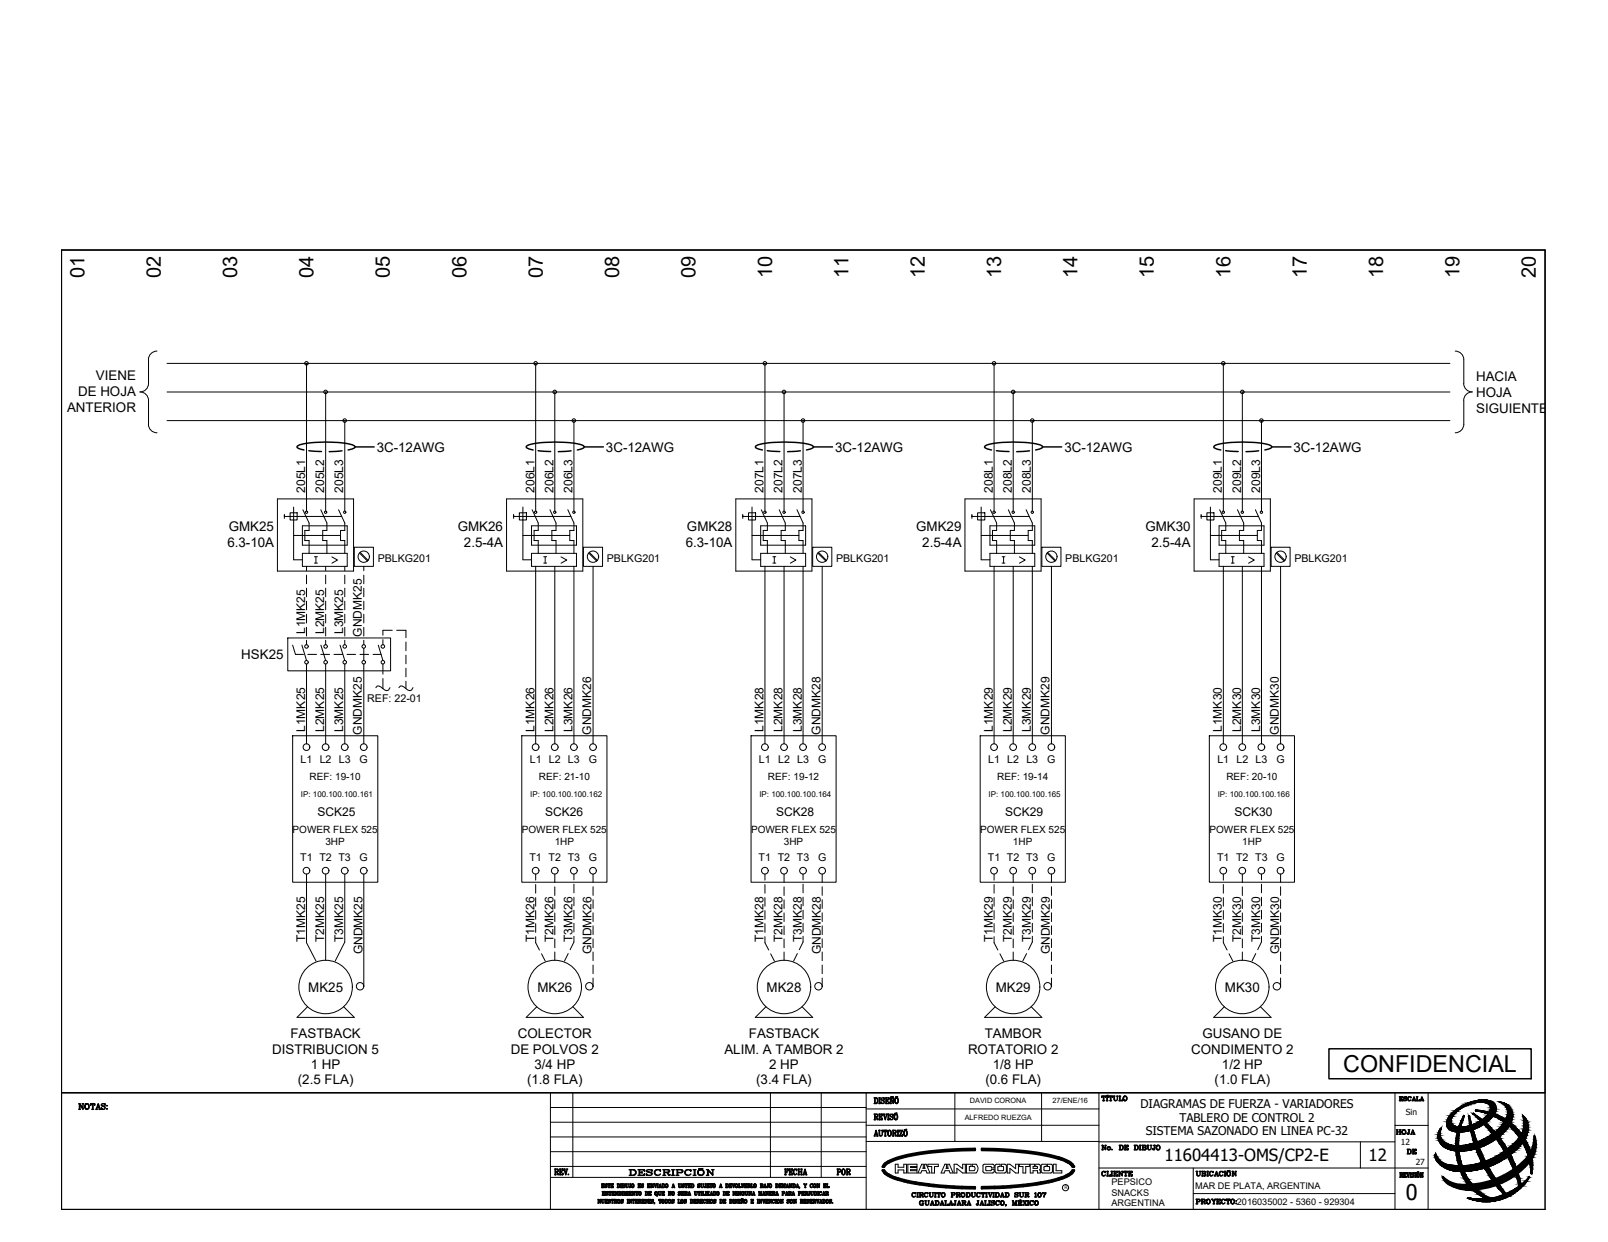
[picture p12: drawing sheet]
<svg xmlns="http://www.w3.org/2000/svg" width="279mm" height="216mm" viewBox="0 0 279 216" stroke-linecap="round" stroke-linejoin="round" font-family="sans-serif">
<defs><g id="words">
<text font-size="4.1" x="233.4" y="186.4">CONFIDENCIAL</text>
<g font-size="4">
<text x="56.8" y="99.1">&gt;</text>
<text x="96.7" y="99.1">&gt;</text>
<text x="215.9" y="99.1">&gt;</text>
</g>
<text font-size="3.8" x="244.2" y="208.6">0</text>
<g font-size="3.5">
<text x="14.7" y="48.3" transform="rotate(-90 14.7 48.3)">01</text>
<text x="27.9" y="48.3" transform="rotate(-90 27.9 48.3)">02</text>
<text x="41.2" y="48.3" transform="rotate(-90 41.2 48.3)">03</text>
<text x="54.5" y="48.3" transform="rotate(-90 54.5 48.3)">04</text>
<text x="67.8" y="48.3" transform="rotate(-90 67.8 48.3)">05</text>
<text x="81" y="48.3" transform="rotate(-90 81 48.3)">06</text>
<text x="94.3" y="48.3" transform="rotate(-90 94.3 48.3)">07</text>
<text x="107.6" y="48.3" transform="rotate(-90 107.6 48.3)">08</text>
<text x="120.9" y="48.3" transform="rotate(-90 120.9 48.3)">09</text>
<text x="134.1" y="48.3" transform="rotate(-90 134.1 48.3)">10</text>
<text x="147.4" y="48.3" transform="rotate(-90 147.4 48.3)">11</text>
<text x="160.7" y="48.3" transform="rotate(-90 160.7 48.3)">12</text>
<text x="174" y="48.3" transform="rotate(-90 174 48.3)">13</text>
<text x="187.2" y="48.3" transform="rotate(-90 187.2 48.3)">14</text>
<text x="200.5" y="48.3" transform="rotate(-90 200.5 48.3)">15</text>
<text x="213.8" y="48.3" transform="rotate(-90 213.8 48.3)">16</text>
<text x="227.1" y="48.3" transform="rotate(-90 227.1 48.3)">17</text>
<text x="240.3" y="48.3" transform="rotate(-90 240.3 48.3)">18</text>
<text x="253.6" y="48.3" transform="rotate(-90 253.6 48.3)">19</text>
<text x="266.9" y="48.3" transform="rotate(-90 266.9 48.3)">20</text>
<text x="241.7" y="198.3">HOJA</text>
<text x="243.8" y="201.8">DE</text>
<text x="144.6" y="205.3">POR</text>
</g>
<g font-size="2.9">
<text x="202.4" y="201.8">11604413-OMS/CP2-E</text>
<text x="237.8" y="201.8">12</text>
</g>
<g font-size="2.3">
<text x="11.6" y="71.6">ANTERIOR</text>
<text x="13.6" y="68.8">DE HOJA</text>
<text x="16.7" y="66.1">VIENE</text>
<text x="256.5" y="66.2">HACIA</text>
<text x="256.5" y="69">HOJA</text>
<text x="256.5" y="71.8">SIGUIENTE</text>
<text x="65.5" y="78.5">3C-12AWG</text>
<text x="105.3" y="78.5">3C-12AWG</text>
<text x="145.1" y="78.5">3C-12AWG</text>
<text x="184.9" y="78.5">3C-12AWG</text>
<text x="224.8" y="78.5">3C-12AWG</text>
<text x="39.5" y="95.1">6.3-10A</text>
<text x="39.7" y="92.3">GMK25</text>
<text x="79.6" y="92.3">GMK26</text>
<text x="80.6" y="95.1">2.5-4A</text>
<text x="119.2" y="95.1">6.3-10A</text>
<text x="119.4" y="92.3">GMK28</text>
<text x="159.2" y="92.3">GMK29</text>
<text x="160.3" y="95.1">2.5-4A</text>
<text x="199" y="92.3">GMK30</text>
<text x="200.1" y="95.1">2.5-4A</text>
<text x="41.9" y="114.6">HSK25</text>
<text x="53.6" y="172.4">MK25</text>
<text x="93.4" y="172.4">MK26</text>
<text x="133.2" y="172.4">MK28</text>
<text x="173" y="172.4">MK29</text>
<text x="212.8" y="172.4">MK30</text>
<text x="47.3" y="183.1">DISTRIBUCION 5</text>
<text x="50.5" y="180.5">FASTBACK</text>
<text x="54" y="185.8">1 HP</text>
<text x="88.7" y="183.1">DE POLVOS 2</text>
<text x="90" y="180.5">COLECTOR</text>
<text x="92.9" y="185.8">3/4 HP</text>
<text x="125.9" y="183.1">ALIM. A TAMBOR 2</text>
<text x="130.1" y="180.5">FASTBACK</text>
<text x="133.7" y="185.8">2 HP</text>
<text x="168.2" y="183.1">ROTATORIO 2</text>
<text x="171.1" y="180.5">TAMBOR</text>
<text x="172.5" y="185.8">1/8 HP</text>
<text x="207" y="183.1">CONDIMENTO 2</text>
<text x="208.9" y="180.5">GUSANO DE</text>
<text x="212.3" y="185.8">1/2 HP</text>
<text x="51.8" y="188.5">(2.5 FLA)</text>
<text x="91.6" y="188.5">(1.8 FLA)</text>
<text x="131.4" y="188.5">(3.4 FLA)</text>
<text x="171.2" y="188.5">(0.6 FLA)</text>
<text x="211" y="188.5">(1.0 FLA)</text>
</g>
<g font-size="2.1">
<text x="53" y="85.6" transform="rotate(-90 53 85.6)">205L1</text>
<text x="56.3" y="85.6" transform="rotate(-90 56.3 85.6)">205L2</text>
<text x="59.7" y="85.6" transform="rotate(-90 59.7 85.6)">205L3</text>
<text x="92.8" y="85.6" transform="rotate(-90 92.8 85.6)">206L1</text>
<text x="96.2" y="85.6" transform="rotate(-90 96.2 85.6)">206L2</text>
<text x="99.5" y="85.6" transform="rotate(-90 99.5 85.6)">206L3</text>
<text x="132.7" y="85.6" transform="rotate(-90 132.7 85.6)">207L1</text>
<text x="136" y="85.6" transform="rotate(-90 136 85.6)">207L2</text>
<text x="139.3" y="85.6" transform="rotate(-90 139.3 85.6)">207L3</text>
<text x="172.5" y="85.6" transform="rotate(-90 172.5 85.6)">208L1</text>
<text x="175.8" y="85.6" transform="rotate(-90 175.8 85.6)">208L2</text>
<text x="179.1" y="85.6" transform="rotate(-90 179.1 85.6)">208L3</text>
<text x="212.3" y="85.6" transform="rotate(-90 212.3 85.6)">209L1</text>
<text x="215.6" y="85.6" transform="rotate(-90 215.6 85.6)">209L2</text>
<text x="219" y="85.6" transform="rotate(-90 219 85.6)">209L3</text>
<text x="53" y="110.2" transform="rotate(-90 53 110.2)">L1MK25</text>
<text x="56.3" y="110.2" transform="rotate(-90 56.3 110.2)">L2MK25</text>
<text x="59.7" y="110.2" transform="rotate(-90 59.7 110.2)">L3MK25</text>
<text x="62.9" y="110.7" transform="rotate(-90 62.9 110.7)">GNDMK25</text>
<text x="53" y="127.2" transform="rotate(-90 53 127.2)">L1MK25</text>
<text x="56.3" y="127.2" transform="rotate(-90 56.3 127.2)">L2MK25</text>
<text x="59.7" y="127.2" transform="rotate(-90 59.7 127.2)">L3MK25</text>
<text x="62.9" y="127.7" transform="rotate(-90 62.9 127.7)">GNDMK25</text>
<text x="92.8" y="127.2" transform="rotate(-90 92.8 127.2)">L1MK26</text>
<text x="96.2" y="127.2" transform="rotate(-90 96.2 127.2)">L2MK26</text>
<text x="99.5" y="127.2" transform="rotate(-90 99.5 127.2)">L3MK26</text>
<text x="102.7" y="127.7" transform="rotate(-90 102.7 127.7)">GNDMK26</text>
<text x="132.7" y="127.2" transform="rotate(-90 132.7 127.2)">L1MK28</text>
<text x="136" y="127.2" transform="rotate(-90 136 127.2)">L2MK28</text>
<text x="139.3" y="127.2" transform="rotate(-90 139.3 127.2)">L3MK28</text>
<text x="142.5" y="127.7" transform="rotate(-90 142.5 127.7)">GNDMK28</text>
<text x="172.5" y="127.2" transform="rotate(-90 172.5 127.2)">L1MK29</text>
<text x="175.8" y="127.2" transform="rotate(-90 175.8 127.2)">L2MK29</text>
<text x="179.1" y="127.2" transform="rotate(-90 179.1 127.2)">L3MK29</text>
<text x="182.4" y="127.7" transform="rotate(-90 182.4 127.7)">GNDMK29</text>
<text x="212.3" y="127.2" transform="rotate(-90 212.3 127.2)">L1MK30</text>
<text x="215.6" y="127.2" transform="rotate(-90 215.6 127.2)">L2MK30</text>
<text x="219" y="127.2" transform="rotate(-90 219 127.2)">L3MK30</text>
<text x="222.2" y="127.7" transform="rotate(-90 222.2 127.7)">GNDMK30</text>
<text x="55.2" y="141.9">SCK25</text>
<text x="94.7" y="141.9">SCK26</text>
<text x="134.8" y="141.9">SCK28</text>
<text x="174.7" y="141.9">SCK29</text>
<text x="214.5" y="141.9">SCK30</text>
<text x="53" y="163.8" transform="rotate(-90 53 163.8)">T1MK25</text>
<text x="56.3" y="163.8" transform="rotate(-90 56.3 163.8)">T2MK25</text>
<text x="59.7" y="163.8" transform="rotate(-90 59.7 163.8)">T3MK25</text>
<text x="63" y="165.9" transform="rotate(-90 63 165.9)">GNDMK25</text>
<text x="92.8" y="163.8" transform="rotate(-90 92.8 163.8)">T1MK26</text>
<text x="96.2" y="163.8" transform="rotate(-90 96.2 163.8)">T2MK26</text>
<text x="99.5" y="163.8" transform="rotate(-90 99.5 163.8)">T3MK26</text>
<text x="102.8" y="165.9" transform="rotate(-90 102.8 165.9)">GNDMK26</text>
<text x="132.7" y="163.8" transform="rotate(-90 132.7 163.8)">T1MK28</text>
<text x="136" y="163.8" transform="rotate(-90 136 163.8)">T2MK28</text>
<text x="139.3" y="163.8" transform="rotate(-90 139.3 163.8)">T3MK28</text>
<text x="142.6" y="165.9" transform="rotate(-90 142.6 165.9)">GNDMK28</text>
<text x="172.5" y="163.8" transform="rotate(-90 172.5 163.8)">T1MK29</text>
<text x="175.8" y="163.8" transform="rotate(-90 175.8 163.8)">T2MK29</text>
<text x="179.1" y="163.8" transform="rotate(-90 179.1 163.8)">T3MK29</text>
<text x="182.4" y="165.9" transform="rotate(-90 182.4 165.9)">GNDMK29</text>
<text x="212.3" y="163.8" transform="rotate(-90 212.3 163.8)">T1MK30</text>
<text x="215.6" y="163.8" transform="rotate(-90 215.6 163.8)">T2MK30</text>
<text x="219" y="163.8" transform="rotate(-90 219 163.8)">T3MK30</text>
<text x="222.3" y="165.9" transform="rotate(-90 222.3 165.9)">GNDMK30</text>
<text x="198.2" y="192.6">DIAGRAMAS DE FUERZA - VARIADORES</text>
<text x="199.1" y="197.3">SISTEMA SAZONADO EN LINEA PC-32</text>
<text x="204.9" y="195">TABLERO DE CONTROL 2</text>
</g>
<g font-size="1.9">
<text x="65.6" y="97.6">PBLKG201</text>
<text x="105.4" y="97.6">PBLKG201</text>
<text x="145.3" y="97.6">PBLKG201</text>
<text x="185.1" y="97.6">PBLKG201</text>
<text x="224.9" y="97.6">PBLKG201</text>
<text x="63.8" y="121.9">REF: 22-01</text>
<text x="52.2" y="132.7">L1 L2 L3</text>
<text x="62.5" y="132.6">G</text>
<text x="92.1" y="132.7">L1 L2 L3</text>
<text x="102.3" y="132.6">G</text>
<text x="131.9" y="132.7">L1 L2 L3</text>
<text x="142.1" y="132.6">G</text>
<text x="171.7" y="132.7">L1 L2 L3</text>
<text x="182" y="132.6">G</text>
<text x="211.5" y="132.7">L1 L2 L3</text>
<text x="221.8" y="132.6">G</text>
<text x="52.2" y="149.7">T1 T2 T3</text>
<text x="62.5" y="149.7">G</text>
<text x="92" y="149.7">T1 T2 T3</text>
<text x="102.3" y="149.7">G</text>
<text x="131.8" y="149.7">T1 T2 T3</text>
<text x="142.1" y="149.7">G</text>
<text x="171.6" y="149.7">T1 T2 T3</text>
<text x="182" y="149.7">G</text>
<text x="211.5" y="149.7">T1 T2 T3</text>
<text x="221.8" y="149.7">G</text>
</g>
<g font-size="1.7">
<text x="53.8" y="135.6">REF: 19-10</text>
<text x="93.6" y="135.6">REF: 21-10</text>
<text x="133.4" y="135.6">REF: 19-12</text>
<text x="173.3" y="135.6">REF: 19-14</text>
<text x="213.1" y="135.6">REF: 20-10</text>
<text x="50.8" y="144.8">POWER FLEX 525</text>
<text x="56.5" y="146.9">3HP</text>
<text x="90.7" y="144.8">POWER FLEX 525</text>
<text x="96.4" y="146.9">1HP</text>
<text x="130.5" y="144.8">POWER FLEX 525</text>
<text x="136.2" y="146.9">3HP</text>
<text x="170.3" y="144.8">POWER FLEX 525</text>
<text x="176" y="146.9">1HP</text>
<text x="210.1" y="144.8">POWER FLEX 525</text>
<text x="215.8" y="146.9">1HP</text>
</g>
<g font-size="1.6">
<text x="193.1" y="206">PEPSICO</text>
<text x="193.1" y="207.9">SNACKS</text>
<text x="193.1" y="209.7">ARGENTINA</text>
<text x="207.7" y="206.7">MAR DE PLATA, ARGENTINA</text>
<text x="214.9" y="209.4">2016035002 - 5360 - 929304</text>
</g>
<g font-size="1.5">
<text x="244.3" y="193.8">Sin</text>
<text x="243.4" y="199">12</text>
<text x="246" y="202.4">27</text>
</g>
<g font-size="1.4">
<text x="52.3" y="138.5">IP: 100.100.100.161</text>
<text x="92.1" y="138.5">IP: 100.100.100.162</text>
<text x="131.9" y="138.5">IP: 100.100.100.164</text>
<text x="171.8" y="138.5">IP: 100.100.100.165</text>
<text x="211.6" y="138.5">IP: 100.100.100.166</text>
</g>
<g font-size="1.3">
<text x="168.5" y="191.8">DAVID CORONA</text>
<text x="182.9" y="191.8">27/ENE/16</text>
<text x="167.6" y="194.6">ALFREDO RUEZGA</text>
</g>
<text font-size=".9" x="185" y="206.8">R</text>
</g></defs>
<!-- layer: Cableado -->
<g fill="none" stroke="#000" stroke-width=".17">
<path d="M29 63.2h222.9M29 68.1h222.9M29 73.1h222.9M53.3 63.2v25.7M56.6 68.1v20.8M59.9 73.1v15.8M93.1 63.2v25.7M96.4 68.1v20.8M99.7 73.1v15.8M132.9 63.2v25.7M136.2 68.1v20.8M139.5 73.1v15.8"/>
<path d="M172.7 63.2v25.7M176.1 68.1v20.8M179.4 73.1v15.8M212.6 63.2v25.7M215.9 68.1v20.8M219.2 73.1v15.8M53.3 98.5v.7M53.3 100v1.5M56.6 100v1.5M59.9 100v1.5M63.2 98.5v.7M63.2 100v1.5"/>
<path d="M93.1 98.5v30.8M96.4 98.5v30.8M99.7 98.5v30.8M103 98.5v30.8M132.9 98.5v30.8M136.2 98.5v30.8M139.5 98.5v30.8M142.9 98.5v30.8M172.7 98.5v30.8M176.1 98.5v30.8M179.4 98.5v30.8M182.7 98.5v30.8"/>
<path d="M212.6 98.5v30.8M215.9 98.5v30.8M219.2 98.5v30.8M222.5 98.5v30.8M53.3 102.2v1.5M53.3 104.5v1.5M53.3 106.8v1.5M53.3 109v1.6M53.3 111.3v.8M53.3 115.4v13.9M56.6 102.2v1.5M56.6 104.5v1.5"/>
<path d="M56.6 106.8v1.5M56.6 109v1.6M56.6 111.3v.8M56.6 115.4v13.9M59.9 102.2v1.5M59.9 104.5v1.5M59.9 106.8v1.5M59.9 109v1.6M59.9 111.3v.8M59.9 115.4v13.9M63.2 102.2v1.5M63.2 104.5v1.5"/>
<path d="M63.2 106.8v1.5M63.2 109v1.6M63.2 111.3v.8M63.2 115.4v13.9M65.3 119.5l.3-.3a2.06 2.06 0 0 1 1.3 .8l.3 .1 .3-.1 .3-.5M66.5 111.2v.9M66.5 115.4v1.8M66.5 117.9v1.8M68.2 109.6h-1.7v.8M68.9 109.6h1.6v1.3M69.3 119.5l.3-.3a2.09 2.09 0 0 1 1.3 .8l.3 .1 .3-.1 .3-.5M70.5 111.6v1.5"/>
<path d="M70.5 113.9v1.5M70.5 116.1v1.6M70.5 118.4v1.3M53.3 151.9v12l1.6 3.2M56.6 151.9v15M59.9 151.9v11.9l-1.7 3.3M63.2 151.9v19.6M93.1 151.9v1.1M93.1 153.8v1.5M93.1 156v1.5M93.1 158.3v1.5M96.4 151.9v1.5"/>
<path d="M96.4 154.2v1.5M96.4 156.4v1.5M96.4 158.7v1.5M99.7 151.9v1M99.7 153.7v1.5M99.7 156v1.5M99.7 158.2v1.6M103 151.9v1.5M103 154.1v1.5M103 156.4v1.5M103 158.7v1.5M132.9 151.9v1.1"/>
<path d="M132.9 153.8v1.5M132.9 156v1.5M132.9 158.3v1.5M136.2 151.9v1.5M136.2 154.2v1.5M136.2 156.4v1.5M136.2 158.7v1.5M139.5 151.9v1M139.5 153.7v1.5M139.5 156v1.5M139.5 158.2v1.6M142.9 151.9v1.5"/>
<path d="M142.9 154.1v1.5M142.9 156.4v1.5M142.9 158.7v1.5M172.7 151.9v1.1M172.7 153.8v1.5M172.7 156v1.5M172.7 158.3v1.5M176.1 151.9v1.5M176.1 154.2v1.5M176.1 156.4v1.5M176.1 158.7v1.5M179.4 151.9v1"/>
<path d="M179.4 153.7v1.5M179.4 156v1.5M179.4 158.2v1.6M182.7 151.9v1.5M182.7 154.1v1.5M182.7 156.4v1.5M182.7 158.7v1.5M212.6 151.9v1.1M212.6 153.8v1.5M212.6 156v1.5M212.6 158.3v1.5M215.9 151.9v1.5"/>
<path d="M215.9 154.2v1.5M215.9 156.4v1.5M215.9 158.7v1.5M219.2 151.9v1M219.2 153.7v1.5M219.2 156v1.5M219.2 158.2v1.6M222.5 151.9v1.5M222.5 154.1v1.5M222.5 156.4v1.5M222.5 158.7v1.5M93.1 160.6v1.5"/>
<path d="M93.1 162.8v1.1l.6 1.2M94.1 165.8l.6 1.3M96.4 161v1.5M96.4 163.2v1.5M96.4 165.5v1.4M98.7 165.8l-.6 1.3M99.7 160.5v1.5M99.7 162.8v1l-.6 1.3M103 160.9v1.6M103 163.2v1.5M103 165.5v1.5M103 167.8v1.5"/>
<path d="M103 170v1.5M132.9 160.6v1.5M132.9 162.8v1.1l.7 1.2M133.9 165.8l.7 1.3M136.2 161v1.5M136.2 163.2v1.5M136.2 165.5v1.4M138.5 165.8l-.6 1.3M139.5 160.5v1.5M139.5 162.8v1l-.6 1.3M142.9 160.9v1.6M142.9 163.2v1.5"/>
<path d="M142.9 165.5v1.5M142.9 167.8v1.5M142.9 170v1.5M172.7 160.6v1.5M172.7 162.8v1.1l.7 1.2M173.7 165.8l.7 1.3M176.1 161v1.5M176.1 163.2v1.5M176.1 165.5v1.4M178.4 165.8l-.7 1.3M179.4 160.5v1.5M179.4 162.8v1l-.7 1.3"/>
<path d="M182.7 160.9v1.6M182.7 163.2v1.5M182.7 165.5v1.5M182.7 167.8v1.5M182.7 170v1.5M212.6 160.6v1.5M212.6 162.8v1.1l.6 1.2M213.6 165.8l.6 1.3M215.9 161v1.5M215.9 163.2v1.5M215.9 165.5v1.4M218.2 165.8l-.7 1.3"/>
<path d="M219.2 160.5v1.5M219.2 162.8v1l-.7 1.3M222.5 160.9v1.6M222.5 163.2v1.5M222.5 165.5v1.5M222.5 167.8v1.5M222.5 170v1.5"/>
<circle cx="53.3" cy="63.2" r=".31"/>
<circle cx="56.6" cy="68.1" r=".31"/>
<circle cx="59.9" cy="73.1" r=".31"/>
<circle cx="93.1" cy="63.2" r=".31"/>
<circle cx="96.4" cy="68.1" r=".31"/>
<circle cx="99.7" cy="73.1" r=".31"/>
<circle cx="132.9" cy="63.2" r=".31"/>
<circle cx="136.2" cy="68.1" r=".31"/>
<circle cx="139.5" cy="73.1" r=".31"/>
<circle cx="172.7" cy="63.2" r=".31"/>
<circle cx="176" cy="68.1" r=".31"/>
<circle cx="179.4" cy="73.1" r=".31"/>
<circle cx="212.6" cy="63.2" r=".31"/>
<circle cx="215.9" cy="68.1" r=".31"/>
<circle cx="219.2" cy="73.1" r=".31"/>
</g>
<!-- layer: 0 -->
<g fill="none" stroke="#000" stroke-width=".17">
<path d="M10.7 43.5h257.8v146.5h-257.8zM24.3 68.1a1.49 1.49 0 0 1 1.5 1.5v4.1a1.49 1.49 0 0 0 1.5 1.5M25.8 66.7a1.49 1.49 0 0 1-1.5 1.4M25.8 62.5v4.2M27.3 61a1.49 1.49 0 0 0-1.5 1.5M252.9 61a1.49 1.49 0 0 1 1.4 1.5M254.3 66.7a1.49 1.49 0 0 0 1.5 1.4M254.3 62.5v4.2M255.8 68.1a1.46 1.46 0 0 0-1.5 1.5v4.1a1.49 1.49 0 0 1-1.4 1.5M48.2 86.7h13.2v12.6h-13.2zM49.4 89.8h.1M49.4 89.8h10"/>
<path d="M49.4 89.4v.7M50.4 89.1h1.2v1.3h-1.2zM51 88.1v9.2h1.5M51 93.1h8.2M52.5 91.4h7.8v3.4h-7.8zM52.6 88.6l1.1 2.3v1.3h-.7v1.8h.7v2.2M54.6 97.9h.5M54.6 96.8h.5M54.9 96.8v1.1M55.7 88.6l1.1 2.3v1.3h-.7v1.8h.7v2.2M58.8 88.6l1.1 2.3v1.3h-.7v1.8h.7v2.2M60.3 96.2h-7.8v2.3h7.8"/>
<path d="M61.6 95.1h3.3v3.4h-3.3zM62.5 96.1l1.4 1.4M62.6 96l1.4 1.4M88 86.7h13.3v12.6h-13.3zM89.2 89.8h.1M89.2 89.8h10M89.2 89.4v.7M90.2 89.1h1.3v1.3h-1.3zM90.9 88.1v9.2h1.5M90.9 93.1h8.1M92.4 91.4h7.8v3.4h-7.8zM92.5 88.6l1 2.3v1.3h-.7v1.8h.7v2.2"/>
<path d="M94.5 97.9h.5M94.5 96.8h.5M94.7 96.8v1.1M95.6 88.6l1 2.3v1.3h-.7v1.8h.7v2.2M98.7 88.6l1 2.3v1.3h-.7v1.8h.7v2.2M100.2 96.2h-7.8v2.3h7.8M101.4 95.1h3.3v3.4h-3.3zM102.3 96.1l1.4 1.4M102.4 96l1.4 1.4M127.9 86.7h13.2v12.6h-13.2zM129.1 89.8h.1M129.1 89.8h9.9"/>
<path d="M129.1 89.4v.7M130.1 89.1h1.2v1.3h-1.2zM130.7 88.1v9.2h1.5M130.7 93.1h8.1M132.2 96.2h7.8v2.3h-7.8zM132.2 91.4h7.8v3.4h-7.8zM132.3 88.6l1 2.3v1.3h-.7v1.8h.7v2.2M134.3 97.9h.5M134.3 96.8h.5M134.5 96.8v1.1M135.4 88.6l1 2.3v1.3h-.7v1.8h.7v2.2M137.3 96.8l1 .6-1 .5"/>
<path d="M138.5 88.6l1 2.3v1.3h-.7v1.8h.7v2.2M141.2 95.1h3.3v3.4h-3.3zM142.1 96.1l1.4 1.4M142.2 96l1.4 1.4M167.7 86.7h13.2v12.6h-13.2zM168.9 89.8h.1M168.9 89.8h9.9M168.9 89.4v.7M169.9 89.1h1.2v1.3h-1.2zM170.5 88.1v9.2h1.5M170.5 93.1h8.2M172 96.2h7.8v2.3h-7.8z"/>
<path d="M172 91.4h7.8v3.4h-7.8zM172.1 88.6l1.1 2.3v1.3h-.7v1.8h.7v2.2M174.1 97.9h.5M174.1 96.8h.5M174.4 96.8v1.1M175.2 88.6l1.1 2.3v1.3h-.8v1.8h.8v2.2M177.1 96.8l1 .6-1 .5M178.3 88.6l1.1 2.3v1.3h-.7v1.8h.7v2.2M181 95.1h3.3v3.4h-3.3zM181.9 96.1l1.4 1.4M182 96l1.4 1.4M207.5 86.7h13.2v12.6h-13.2z"/>
<path d="M208.7 89.8h.1M208.7 89.8h10M208.7 89.4v.7M209.7 89.1h1.2v1.3h-1.2zM210.3 88.1v9.2h1.5M210.3 93.1h8.2M211.8 91.4h7.8v3.4h-7.8zM211.9 88.6l1.1 2.3v1.3h-.7v1.8h.7v2.2M213.9 97.9h.5M213.9 96.8h.5M214.2 96.8v1.1M215 88.6l1.1 2.3v1.3h-.7v1.8h.7v2.2"/>
<path d="M218.1 88.6l1.1 2.3v1.3h-.7v1.8h.7v2.2M219.6 96.2h-7.8v2.3h7.8M220.9 95.1h3.3v3.4h-3.3zM221.7 96.1l1.4 1.4M221.9 96l1.4 1.4M50 110.9h17.9v5.7h-17.9zM50.8 112.1l.5 1.7h1.4M52.5 112.1l.8 2.7M53.5 113.8h1.5M55.7 113.8h1.6M55.8 112.1l.8 2.7M58 113.8h1.5"/>
<path d="M59.1 112.1l.8 2.7M60.3 113.8h1.5M62.6 113.8h1.5M63.2 112.7v2.1M64.8 113.8h1.4M65.7 112.1l.8 2.7M50.8 127.9h14.8v25.5h-14.8zM90.7 127.9h14.8v25.5h-14.8zM130.5 127.9h14.8v25.5h-14.8zM170.3 127.9h14.8v25.5h-14.8zM210.1 127.9h14.8v25.5h-14.8zM53.4 175l-1.8 1.9h10l-1.9-1.9"/>
<path d="M93.3 175l-1.9 1.9h10l-1.8-1.9M133.1 175l-1.9 1.9h10l-1.8-1.9M172.9 175l-1.8 1.9h9.9l-1.8-1.9M212.7 175l-1.8 1.9h10l-1.9-1.9M95.6 195.1h54.9M95.6 192.5h54.9M95.6 197.6h54.9M95.6 190v20.3M99.5 190v14.7M133.9 190v14.7M142.7 190v14.7M150.5 190v20.3"/>
<path d="M150.5 195.6h40.5M150.5 192.8h40.5M150.5 198.4h40.5M165.9 190v8.4M181 190v8.4M191 198.5h51.4M191 190v20.3M236.4 198.5v4.5M242.4 190v20.3M242.4 195.6h5.7M248.1 190v20.3M252.2 193.6a7.8 7.8 0 0 1 6.6-2.3 1.48 1.48 0 0 1 1.2 1.1 1.48 1.48 0 0 1-.5 1.5 7.7 7.7 0 0 1-6.8 2.8 1.45 1.45 0 0 1-1.3-.9 1.45 1.45 0 0 1 .3-1.5z"/>
<path d="M252.9 193.4a6.2 6.2 0 0 1 5.4-1.6 1.02 1.02 0 0 1 .4 1.6 6.3 6.3 0 0 1-5.9 2.4 1.02 1.02 0 0 1-.4-1.7zM254.4 194.1a11.7 11.7 0 0 0-.3 8.6M254.5 194.1l-.1-.1a10.8 10.8 0 0 0 1.7 13l1.4 1 .8 .4-3.3-.2a8.6 8.6 0 0 0 10.7-3.6l-1.4 1.3M255.4 194l-.1-.1a20.2 20.2 0 0 0 2.7 9.3 23.8 23.8 0 0 0 3.3 4.5M256 193.6a19.3 19.3 0 0 1 8.3 12.3M256.1 193.6h-.1a26.7 26.7 0 0 1 8 12.5l-2.3 1.4a33.2 33.2 0 0 1-6.3-13.5M256.4 193.1a11.2 11.2 0 0 1 9.6 10.9h.1a6.7 6.7 0 0 0-.1-3.7M256.4 193.1v-.1a10.2 10.2 0 0 1 9.6 7.3M260.5 191.5a2.47 2.47 0 0 1 2.4 2.3M260.5 191.5a2 2 0 0 1 1.1 3.1 10.2 10.2 0 0 1-8.2 4.6 2.94 2.94 0 0 1-3.1-1.6 2.42 2.42 0 0 1 .2-1.6 2.2 2.2 0 0 0 1 3.7 8.8 8.8 0 0 0 7.1-.9 7.4 7.4 0 0 0 4.2-4.5l.1-.5M265.4 195.1a4.6 4.6 0 0 1-1.7 4.5 13.7 13.7 0 0 1-11.3 3.9 4.3 4.3 0 0 1-3-2.2v-.9a2.98 2.98 0 0 0 3 2.2 13.6 13.6 0 0 0 11.5-4.8M265.4 195.1l-.3-.7-.6-.6a4.1 4.1 0 0 1-.6 4.1"/>
<path d="M95.6 200.2h54.9M95.6 204.7h54.9M95.6 202.8h54.9M155.6 202.4h.4v.5h1v-.5h.5v1.5h-.5v-.5h-1v.5h-.4zM157.7 202.4h1.6v.4h-1.1v.2h1.1v.3h-1.1v.2h1.1v.4h-1.6zM160.2 202.4h.2v.7h.3v-.7h.2l.7 1.5h-.5l-.2-.4h-.7l-.2 .4h-.5zM161.2 202.4h1.8v.4h-.6v1.1h-.5v-1.1h-.7zM164.2 202.4h.3l-.1 .7h.3v-.7h.3l.6 1.5h-.5l-.2-.4h-.7l-.2 .4h-.5zM165.8 202.4h.5l1 .8v-.8h.4v1.5h-.4l-1-.8v.8h-.5zM169.3 203.5h-.9v-.7h.3v-.4h-.8v1.5h1.7M169.3 202.8a.5 .5 0 0 1 0 .7M169.6 202.4a1.03 1.03 0 0 1 0 1.5"/>
<path d="M169.6 202.4h-.6v.4h.3M170.8 203.6l.3 .3h1.4l.2-.3M170.8 202.6l.3-.2h1.4l.2 .1v.5h-.4l-.2-.2M170.8 202.7v.9M172.1 203.5l.2-.2h.4v.3M172.1 202.8h-.8v.6l.1 .1h.7M172.9 203.6l.3 .3M173.2 202.4l-.3 .2v1M173.2 202.4h.6v.4h-.4v.6l.1 .1h.8l.1-.6-.2-.1h-.2v-.4h.7l.1 .2M174.8 203.6l-.2 .3h-1.4M174.9 202.7v.9M175 202.4h.5l1 .8v-.8h.5v1.5h-.5l-1-.8v.8h-.5z"/>
<path d="M177.1 202.4h1.8v.4h-.7v1.1h-.5v-1.1h-.6zM179 202.4h.7v.4h-.2v.3h.7v-.3h-.2v-.4h.6l.1 .2 .1 .6-.2 .2 .1 .1 .1 .4h-.5v-.4h-.8v.4h-.5zM180.9 203.6l.3 .3M180.9 202.7v.9M181.2 202.4l-.3 .2M181.2 202.4h.6v.4h-.4v.7h.9M182.2 202.8l.2 .1v.5l-.2 .1M182.3 202.8h-.3v-.4h.6l.2 .1 .1 1.1M182.9 203.6l-.3 .3h-1.4M183 202.4h.5v1.1h1v.4h-1.5zM191 203h57.1M207.3 203v7.3"/>
<path d="M207.3 207.5h35.1M254.1 202.7a9 9 0 0 0 4.8 5.6l2.4-.6"/>
<circle cx="53.3" cy="89" r=".2"/>
<circle cx="56.6" cy="89" r=".2"/>
<circle cx="59.9" cy="89" r=".2"/>
<circle cx="63.2" cy="96.8" r=".98"/>
<circle cx="93.1" cy="89" r=".2"/>
<circle cx="96.4" cy="89" r=".2"/>
<circle cx="99.7" cy="89" r=".2"/>
<circle cx="103" cy="96.8" r=".98"/>
<circle cx="132.9" cy="89" r=".2"/>
<circle cx="136.2" cy="89" r=".2"/>
<circle cx="139.5" cy="89" r=".2"/>
<circle cx="142.9" cy="96.8" r=".98"/>
<circle cx="172.7" cy="89" r=".2"/>
<circle cx="176" cy="89" r=".2"/>
<circle cx="179.4" cy="89" r=".2"/>
<circle cx="182.7" cy="96.8" r=".98"/>
<circle cx="212.6" cy="89" r=".2"/>
<circle cx="215.9" cy="89" r=".2"/>
<circle cx="219.2" cy="89" r=".2"/>
<circle cx="222.5" cy="96.8" r=".98"/>
<circle cx="53.3" cy="115.1" r=".31"/>
<circle cx="53.3" cy="112.4" r=".31"/>
<circle cx="56.6" cy="112.4" r=".31"/>
<circle cx="56.6" cy="115.1" r=".31"/>
<circle cx="59.9" cy="115.1" r=".31"/>
<circle cx="59.9" cy="112.4" r=".31"/>
<circle cx="63.2" cy="112.4" r=".31"/>
<circle cx="63.2" cy="115.1" r=".31"/>
<circle cx="66.5" cy="115.1" r=".31"/>
<circle cx="66.5" cy="112.4" r=".31"/>
<circle cx="53.3" cy="129.9" r=".58"/>
<circle cx="56.6" cy="129.9" r=".58"/>
<circle cx="59.9" cy="129.9" r=".58"/>
<circle cx="63.2" cy="129.9" r=".58"/>
<circle cx="93.1" cy="129.9" r=".58"/>
<circle cx="96.4" cy="129.9" r=".58"/>
<circle cx="99.7" cy="129.9" r=".58"/>
<circle cx="103" cy="129.9" r=".58"/>
<circle cx="132.9" cy="129.9" r=".58"/>
<circle cx="136.2" cy="129.9" r=".58"/>
<circle cx="139.5" cy="129.9" r=".58"/>
<circle cx="142.9" cy="129.9" r=".58"/>
<circle cx="172.7" cy="129.9" r=".58"/>
<circle cx="176" cy="129.9" r=".58"/>
<circle cx="179.4" cy="129.9" r=".58"/>
<circle cx="182.7" cy="129.9" r=".58"/>
<circle cx="212.6" cy="129.9" r=".58"/>
<circle cx="215.9" cy="129.9" r=".58"/>
<circle cx="219.2" cy="129.9" r=".58"/>
<circle cx="222.5" cy="129.9" r=".58"/>
<circle cx="53.3" cy="151.4" r=".58"/>
<circle cx="56.6" cy="151.4" r=".58"/>
<circle cx="59.9" cy="151.4" r=".58"/>
<circle cx="63.2" cy="151.4" r=".58"/>
<circle cx="93.1" cy="151.4" r=".58"/>
<circle cx="96.4" cy="151.4" r=".58"/>
<circle cx="99.7" cy="151.4" r=".58"/>
<circle cx="103" cy="151.4" r=".58"/>
<circle cx="132.9" cy="151.4" r=".58"/>
<circle cx="136.2" cy="151.4" r=".58"/>
<circle cx="139.5" cy="151.4" r=".58"/>
<circle cx="142.9" cy="151.4" r=".58"/>
<circle cx="172.7" cy="151.4" r=".58"/>
<circle cx="176" cy="151.4" r=".58"/>
<circle cx="179.4" cy="151.4" r=".58"/>
<circle cx="182.7" cy="151.4" r=".58"/>
<circle cx="212.6" cy="151.4" r=".58"/>
<circle cx="215.9" cy="151.4" r=".58"/>
<circle cx="219.2" cy="151.4" r=".58"/>
<circle cx="222.5" cy="151.4" r=".58"/>
<circle cx="56.6" cy="171.6" r="4.6"/>
<circle cx="62.6" cy="171.4" r=".65"/>
<circle cx="96.4" cy="171.6" r="4.6"/>
<circle cx="102.4" cy="171.4" r=".65"/>
<circle cx="136.2" cy="171.6" r="4.6"/>
<circle cx="142.2" cy="171.4" r=".65"/>
<circle cx="176" cy="171.6" r="4.6"/>
<circle cx="182" cy="171.4" r=".65"/>
<circle cx="215.9" cy="171.6" r="4.6"/>
<circle cx="221.9" cy="171.4" r=".65"/>
<circle cx="185.1" cy="206.5" r=".54"/>
</g>
<!-- layer: Texto -->
<g fill="none" stroke="#000" stroke-width=".25">
<path d="M52.8 78.2l-.9-.3-.3-.3a6.4 6.4 0 0 1 3.8-.7h1.9a9.8 9.8 0 0 1 4.3 .6v.4l-1.1 .3M53.7 78.3l2.2 .2M59.4 78.4l-2.2 .1M61.7 77.7h3.3M92.6 78.2l-.9-.3-.3-.3a6.6 6.6 0 0 1 3.8-.7h1.9a9.6 9.6 0 0 1 4.3 .6l.1 .1-.1 .3-1.1 .3M93.5 78.3l2.2 .2M99.2 78.4l-2.2 .1M101.5 77.7h3.3M132.5 78.2l-1-.3-.2-.3a4.2 4.2 0 0 1 2.5-.7h3.1a9.6 9.6 0 0 1 4.4 .6v.3l-.1 .1-1.1 .3M133.3 78.3l2.2 .2M139.1 78.4l-2.3 .1M141.3 77.7h3.4"/>
<path d="M172.3 78.2l-.9-.3-.3-.3a6.5 6.5 0 0 1 3.7-.7h1.9a9.8 9.8 0 0 1 4.4 .6v.4l-1.2 .3M173.1 78.3l2.2 .2M178.9 78.4l-2.2 .1M181.2 77.7h3.3M212.1 78.2l-.9-.3-.3-.3a4 4 0 0 1 2.6-.7h3.1a9.6 9.6 0 0 1 4.3 .6l.1 .1-.1 .3-1.1 .3M213 78.3l2.1 .2M218.7 78.4l-2.2 .1M221 77.7h3.3M230.9 182.3h35.2v5.2h-35.2z"/>
</g>
<!-- layer: 0 -->
<g fill="#000" stroke="#000" stroke-width=".17">
<path d="M250.5 196l-.2 .2zM253.1 196.8h1.1zM254.3 194h.1zM255.2 194h.1zM255.5 195.6h2zM257.4 191.2h.6zM260.5 191.5l.4 .1zM264.5 193.8l.3 .3h-.2zM266.6 197.5l.2 .6h-.2zM249.5 200.5v.2h-.1zM250.7 204.6l.2 .2zM253 203.6h1.7z"/>
<path d="M253.1 200.1h1.4zM254.6 206.8h1.4zM257.4 208.9h1.7z"/>
<path d="M250 196.9l.2 .1v-.1zM250 196.9l.2 .1h-.3z"/>
<path d="M249.9 197l.3 .3v-.3zM249.9 197l.3 .3h-.3z"/>
<path d="M249.9 197.3h.3zM249.9 197.3h.3z"/>
<path d="M249.9 197.3l.4 .3-.1-.3zM249.9 197.3l.4 .3h-.5z"/>
<path d="M250 196.6l.2 .3 .1-.3zM250 196.6l.2 .3h-.2z"/>
<path d="M249.8 197.6l.5 .1zM249.8 197.6l.5 .1z"/>
<path d="M250.2 196.4l.1 .2v-.2zM250.2 196.4l.1 .2h-.3z"/>
<path d="M249.8 197.7l.7 .3-.2-.3zM249.8 197.7l.7 .3h-.6z"/>
<path d="M250.2 196.3l.1 .1 .1-.1zM250.2 196.3l.1 .1h-.1z"/>
<path d="M250.3 196.2l.1 .1zM250.3 196.2l.1 .1z"/>
<path d="M249.9 198l.7 .1-.1-.1zM249.9 198l.7 .1h-.7z"/>
<path d="M249.9 198.1l.8 .2-.1-.2zM249.9 198.1l.8 .2h-.7z"/>
<path d="M250 198.3l1 .2-.3-.2zM250 198.3l1 .2h-.9zM250.1 198.5h.9zM250.1 198.5h.9z"/>
<path d="M250.1 198.5l1.3 .3-.4-.3zM250.1 198.5l1.3 .3h-1.1z"/>
<path d="M250.3 198.8l1.4 .1-.3-.1zM250.3 198.8l1.4 .1h-1.4z"/>
<path d="M250.3 198.9h1.5zM250.3 198.9h1.5z"/>
<path d="M250.4 198.9l1.9 .2-.5-.2zM250.4 198.9l1.9 .2h-1.8z"/>
<path d="M251.4 195h.8zM251.4 195h.8z"/>
<path d="M251.5 194.7l.6 .3 .1-.3zM251.5 194.7l.6 .3h-.7z"/>
<path d="M251.4 195l.8 .2v-.2zM251.4 195l.8 .2h-.8z"/>
<path d="M251.4 195.2l.9 .2-.1-.2zM251.4 195.2l.9 .2h-1z"/>
<path d="M251.6 194.4l.6 .3 .1-.3zM251.6 194.4l.6 .3h-.7zM251.5 194.7h.7zM251.5 194.7h.7z"/>
<path d="M251.7 194.3h.6zM251.7 194.3l.6 .1z"/>
<path d="M250.5 199.1h2.3zM250.5 199.1h2.3z"/>
<path d="M251.3 195.4h1.1zM251.3 195.4h1.1z"/>
<path d="M251.3 195.4l1.3 .2-.2-.2zM251.3 195.4l1.3 .2h-1.2z"/>
<path d="M251.8 194.1l.5 .2 .1-.2zM251.8 194.1l.5 .2h-.6z"/>
<path d="M251.9 194l.5 .1 .1-.1zM251.9 194l.5 .1h-.6z"/>
<path d="M251.4 195.6l1.3 .1zM251.4 195.6l1.3 .1z"/>
<path d="M252.1 193.7l.4 .3 .1-.3zM252.1 193.7l.4 .3h-.6z"/>
<path d="M251.4 195.7l1.4 .1zM251.4 195.7l1.4 .1z"/>
<path d="M252.2 193.6l.4 .1 .2-.1zM252.2 193.6l.4 .1h-.5z"/>
<path d="M251.4 195.8l1.8 .1zM251.4 195.8l1.8 .1h-1.8z"/>
<path d="M252.4 193.4l.4 .2 .1-.2zM252.4 193.4l.4 .2h-.6z"/>
<path d="M250.6 199.1h2.4zM250.6 199.1h2.4z"/>
<path d="M250.6 199.1l2.8 .1zM250.6 199.1l2.8 .1z"/>
<path d="M253.1 196.8h.9zM253.1 196.8h.9z"/>
<path d="M252.6 193.2l.3 .2 .3-.2zM252.4 193.4l.2-.2 .3 .2z"/>
<path d="M251.4 195.9h2.2zM251.4 195.9h2.2z"/>
<path d="M252.7 193.1l.5 .1 .1-.1zM252.7 193.1l.5 .1h-.6z"/>
<path d="M252.9 198.8l.6 .4-.1-.4zM252.9 198.8l.6 .4h-.6z"/>
<path d="M253 198.3l.4 .5 .1-.5zM253 198.3l.4 .5h-.5z"/>
<path d="M252.9 199.2l.6 .6v-.6zM252.9 199.2l.6 .6h-.6z"/>
<path d="M253 197.9l.5 .4v-.4zM253 197.9l.5 .4h-.5z"/>
<path d="M252.9 199.8l.6 .3v-.3zM252.9 199.8l.6 .3h-.6z"/>
<path d="M253.1 197.4l.4 .5v-.5zM253.1 197.4l.4 .5h-.5z"/>
<path d="M253.2 196.9l.3 .5 .1-.5zM253.2 196.9l.3 .5h-.4z"/>
<path d="M253 192.9l.3 .2 .3-.2zM252.7 193.1l.3-.2 .3 .2z"/>
<path d="M253.3 196.5l.3 .4 .1-.4zM253.3 196.5l.3 .4h-.4z"/>
<path d="M253.1 192.8h.6zM253 192.9h.6z"/>
<path d="M253.5 195.9l.2 .6 .1-.6zM253.5 195.9l.2 .6h-.4z"/>
<path d="M253.5 195.7l.3 .2 .1-.2zM253.5 195.7l.3 .2h-.3z"/>
<path d="M251.5 195.9h2.5zM251.5 195.9h2.5z"/>
<path d="M253.8 195l.1 .7 .2-.7zM253.8 195l.1 .7h-.4z"/>
<path d="M253.5 192.5l.2 .3 .4-.3zM253.1 192.8l.4-.3 .2 .3z"/>
<path d="M253.9 194.8l.2 .2 .1-.2zM253.9 194.8l.2 .2h-.3z"/>
<path d="M253.5 192.5h.7zM253.5 192.5h.6z"/>
<path d="M254.3 194h.1zM254.3 194h.1z"/>
<path d="M254.3 194h.1zM254.3 194h.1z"/>
<path d="M254.3 194h.1zM254.3 194h.1z"/>
<path d="M254.3 194h.1zM254.3 194h.1z"/>
<path d="M254.3 194h.1zM254.3 194h.1z"/>
<path d="M254.3 194h.2zM254.3 194h.2z"/>
<path d="M254.3 194h.2zM254.3 194h.2z"/>
<path d="M254.3 194h.2zM254.3 194h.2zM254.3 194h.2zM254.3 194h.2z"/>
<path d="M254.3 194l.2 .1zM254.3 194l.2 .1z"/>
<path d="M254.3 194.1h.2zM254.2 194.1h.3z"/>
<path d="M254.2 194.1v.7l.3-.7zM254.2 194.1v.7h-.3z"/>
<path d="M252.7 196.7h1.9zM252.7 196.7l1.5 .1z"/>
<path d="M253.9 192.3l.3 .2 .4-.2zM253.5 192.5l.4-.2 .3 .2z"/>
<path d="M252.6 196.7h2.1zM252.6 196.7h2z"/>
<path d="M254 192.2h.8zM253.9 192.3h.7z"/>
<path d="M254.3 192.1l.5 .1 .3-.1zM254 192.2l.3-.1 .5 .1z"/>
<path d="M252.4 200h2.7zM252.4 200h2.6z"/>
<path d="M252.3 196.6h2.9zM252.3 196.6l2.4 .1z"/>
<path d="M255.2 194h.2zM255.2 194h.2z"/>
<path d="M255.2 194h.1zM255.2 194h.1z"/>
<path d="M252.3 196.6h3zM252.3 196.6h2.9z"/>
<path d="M255.2 194h.1zM255.2 194h.1z"/>
<path d="M255.2 194h.1zM255.2 194h.1z"/>
<path d="M255.2 194h.1zM255.2 194h.1z"/>
<path d="M255.2 194h.1zM255.2 194h.1z"/>
<path d="M255.2 194h.2zM255.2 194h.2z"/>
<path d="M255.2 194h.2zM255.2 194h.2zM255.2 194h.2zM255.2 194h.2z"/>
<path d="M255.2 194h.2zM255.2 194h.2z"/>
<path d="M255.2 194l.5 1.4-.3-1.4zM255.2 194l.5 1.4h-.4z"/>
<path d="M255.5 191.6h1.6zM255.5 191.6h1.6z"/>
<path d="M254.6 191.9l.5 .2 .4-.2zM254.3 192.1l.3-.2 .5 .2z"/>
<path d="M254.7 191.9h.9zM254.6 191.9h.9z"/>
<path d="M252 199.9l3.1 .1 .6-.1zM252 199.9l3.1 .1h-2.7z"/>
<path d="M255.3 195.4l.5 .3-.1-.3zM255.3 195.4l.5 .3h-.4z"/>
<path d="M252 196.4l3.3 .2 .4-.2zM252 196.4l3.3 .2h-3z"/>
<path d="M255.4 195.7l.7 1.1-.3-1.1zM255.4 195.7l.7 1.1h-.5z"/>
<path d="M251.9 199.8h3.9zM251.9 199.8l3.8 .1z"/>
<path d="M251.9 196.4h4zM251.9 196.4h3.8z"/>
<path d="M256 193.6h.1zM256 193.6h.1zM256 193.6h.1z"/>
<path d="M256 193.6h.1zM256 193.6h.1z"/>
<path d="M256 193.6h.1zM255.9 193.6h.2z"/>
<path d="M255.9 193.6h.2zM255.9 193.6h.2z"/>
<path d="M255.6 196.8l.6 .4-.1-.4zM255.6 196.8l.6 .4h-.5z"/>
<path d="M255.9 193.6h.2zM255.9 193.6h.2z"/>
<path d="M255.1 191.8l.5 .1 .5-.1zM254.7 191.9l.4-.1 .5 .1z"/>
<path d="M255.9 193.6h.3zM255.9 193.6h.3z"/>
<path d="M255.9 193.6h.3zM255.9 193.6h.3z"/>
<path d="M255.9 193.6l.3 .1zM255.9 193.6l.3 .1z"/>
<path d="M255.9 193.7h.3zM255.9 193.7h.3z"/>
<path d="M256 193.7l1.1 .6-.9-.6zM256 193.7l1.1 .6h-.4z"/>
<path d="M255.7 197.2l.8 .9-.3-.9zM255.7 197.2l.8 .9h-.6z"/>
<path d="M251.7 196.2l4.2 .2 .4-.2zM251.7 196.2l4.2 .2h-4z"/>
<path d="M255.2 191.7h1.1zM255.1 191.8h1z"/>
<path d="M251.5 199.7l4.3 .1 .6-.1zM251.5 199.7l4.3 .1h-3.9z"/>
<path d="M251.7 196.2h4.7zM251.7 196.2h4.6z"/>
<path d="M256.4 193h.1zM256.4 193h.1z"/>
<path d="M256.4 193h.2zM256.4 193h.2z"/>
<path d="M255.9 198.1l.9 .7-.3-.7zM255.9 198.1l.9 .7h-.7z"/>
<path d="M251.4 199.7h5.1zM251.4 199.7h5z"/>
<path d="M256.4 193h.4zM256.4 193h.4z"/>
<path d="M255.3 191.7h1.3zM255.2 191.7h1.1z"/>
<path d="M256.4 193h.5zM256.4 193h.5z"/>
<path d="M256.1 198.8l.9 .6-.2-.6zM256.1 198.8l.9 .6h-.7z"/>
<path d="M251.5 196l4.9 .2 .5-.2zM251.5 196l4.9 .2h-4.7z"/>
<path d="M251.5 195.9h5.5zM251.5 195.9l5.4 .1z"/>
<path d="M256.3 199.4l1.1 .9-.4-.9zM256.3 199.4l1.1 .9h-.7z"/>
<path d="M251.5 195.9h5.5zM251.5 195.9h5.5z"/>
<path d="M256.4 193h.7zM256.4 193h.7z"/>
<path d="M256.4 193h.8zM256.4 193h.8z"/>
<path d="M256.7 194.3l.8 .3-.4-.3zM256.7 194.3l.8 .3h-.5z"/>
<path d="M255.5 191.6h1.6zM255.3 191.7h1.3z"/>
<path d="M251 199.5l5.5 .2 .6-.2zM251 199.5l5.5 .2h-5.1z"/>
<path d="M254.5 195.9h2.6zM254 195.9h3z"/>
<path d="M256.4 193l1 .1zM256.4 193l1 .1z"/>
<path d="M251 199.4h6.3zM251 199.4l6.1 .1z"/>
<path d="M255 195.8h2.3zM254.5 195.9h2.6z"/>
<path d="M256.4 193.1h1zM256.4 193.1h1z"/>
<path d="M256.4 193.1h1.1zM256.4 193.1h1.1z"/>
<path d="M256.4 193.1h1.1zM256.4 193.1h1.1z"/>
<path d="M257 194.6l1.1 .5-.6-.5zM257 194.6l1.1 .5h-.6z"/>
<path d="M256.4 193.1h1.2zM256.4 193.1h1.2z"/>
<path d="M255.5 195.6l1.8 .2 .2-.2zM255 195.8l.5-.2 1.8 .2z"/>
<path d="M256.4 193.1h1.2zM256.4 193.1h1.2z"/>
<path d="M256.4 193.1h1.2zM256.4 193.1h1.2z"/>
<path d="M256.4 193.1h1.3zM256.4 193.1h1.3z"/>
<path d="M256.4 193.1l1.9 .1zM256.4 193.1l1.9 .1z"/>
<path d="M256 195.4l1.5 .2 .3-.2zM255.5 195.6l.5-.2 1.5 .2zM255.5 195.6h2z"/>
<path d="M250.7 199.2l6.6 .2 .5-.2zM250.7 199.2l6.6 .2h-6.3z"/>
<path d="M250.6 199.2h7.3zM250.6 199.2h7.2z"/>
<path d="M253.7 199.1h4.3zM253.4 199.2h4.5z"/>
<path d="M257.4 191.2h1zM257 191.2h1.4z"/>
<path d="M254 199.1h4zM253.7 199.1h4.3z"/>
<path d="M256.3 195.3l1.5 .1 .2-.1zM256 195.4l.3-.1 1.5 .1z"/>
<path d="M257.5 195.1l1.1 .4-.5-.4zM257.5 195.1l1.1 .4h-.7z"/>
<path d="M256.5 195.2h1.7zM256.3 195.3h1.7z"/>
<path d="M254.6 199h3.6zM254 199.1h4z"/>
<path d="M257 193.2l1.5 .1zM257 193.2l1.5 .1z"/>
<path d="M257 191.2h1.5zM256.9 191.2h1.6z"/>
<path d="M255.3 198.9l2.9 .1 .2-.1zM254.6 199l.7-.1 2.9 .1z"/>
<path d="M256.9 191.2l1.9 .1zM256.5 191.3h2.3z"/>
<path d="M257 195l1.2 .2 .3-.2zM256.5 195.2l.5-.2 1.2 .2z"/>
<path d="M257.3 193.3l1.9 .1-.7-.1zM257.3 193.3l1.9 .1h-1.3z"/>
<path d="M257.9 195.5l1.1 .5-.4-.5zM257.9 195.5l1.1 .5h-.7z"/>
<path d="M255.7 198.8l2.7 .1 .2-.1zM255.3 198.9l.4-.1 2.7 .1z"/>
<path d="M256 198.7h2.8zM255.7 198.8h2.9z"/>
<path d="M256.5 191.3l2.4 .1zM256.3 191.4h2.6z"/>
<path d="M257.4 194.7l1.1 .3 .3-.3zM257 195l.4-.3 1.1 .3zM257 195h1.5zM257 195h1.5z"/>
<path d="M256.3 191.4l2.9 .1-.3-.1zM255.9 191.5l.4-.1 2.9 .1z"/>
<path d="M257.5 194.6h1.4zM257.4 194.7h1.4z"/>
<path d="M258.3 196l1.3 .6-.6-.6zM258.3 196l1.3 .6h-.7z"/>
<path d="M257.8 194.4l1.1 .2 .2-.2zM257.5 194.6l.3-.2 1.1 .2z"/>
<path d="M257.9 193.4l1.5 .1zM257.9 193.4l1.5 .1z"/>
<path d="M255.9 191.5h3.3zM255.7 191.5h3.5z"/>
<path d="M256.7 198.5l2.1 .2 .4-.2zM256 198.7l.7-.2 2.1 .2z"/>
<path d="M255.7 191.5l3.7 .1-.2-.1zM255.5 191.6l.2-.1 3.7 .1z"/>
<path d="M258 194.2l1.1 .2 .2-.2zM258 194.2l1.1 .2h-1.3z"/>
<path d="M256.8 198.4h2.5zM256.7 198.5h2.5z"/>
<path d="M258.2 193.5l1.8 .2-.6-.2zM258.2 193.5l1.8 .2h-1.1z"/>
<path d="M257.1 191.6h2.3zM257.1 191.6h2.3z"/>
<path d="M257.5 191.6l2 .1zM257.5 191.6l2 .1z"/>
<path d="M258.2 194.1l1.1 .1 .1-.1zM258 194.2l.2-.1 1.1 .1z"/>
<path d="M257.9 191.7h1.6zM257.9 191.7h1.6z"/>
<path d="M258 191.7l1.6 .1zM258 191.7l1.6 .1z"/>
<path d="M258.4 193.9l1 .2 .1-.2zM258.4 193.9l1 .2h-1.2z"/>
<path d="M258.9 196.6l1 .3-.3-.3zM258.9 196.6l1 .3h-.8z"/>
<path d="M258.3 191.8l1.4 .1-.1-.1zM258.3 191.8l1.4 .1h-1.1zM258.6 191.9h1.1zM258.6 191.9h1.1z"/>
<path d="M258.5 193.8l1 .1 .1-.1zM258.5 193.8l1 .1h-1.1z"/>
<path d="M257.3 198.2l2 .2 .3-.2zM256.8 198.4l.5-.2 2 .2z"/>
<path d="M258.6 191.9l1.2 .2-.1-.2zM258.6 191.9l1.2 .2h-1z"/>
<path d="M258.7 193.5l.9 .3 .2-.3zM258.7 193.5l.9 .3h-1.1z"/>
<path d="M258.7 193.4h1.1zM258.7 193.4l1.1 .1z"/>
<path d="M258.8 192.1l1.1 .1zM258.8 192.1l1.1 .1z"/>
<path d="M258.8 192.2l1.1 .1v-.1zM258.8 192.2l1.1 .1h-1z"/>
<path d="M259.1 196.9l1.4 .7-.6-.7zM259.1 196.9l1.4 .7h-.8z"/>
<path d="M258.9 192.3l1.1 .2-.1-.2zM258.9 192.3l1.1 .2h-1z"/>
<path d="M258.9 193.1l.9 .3 .1-.3zM258.9 193.1l.9 .3h-1.1z"/>
<path d="M257.7 198l1.9 .2 .3-.2zM257.3 198.2l.4-.2 1.9 .2z"/>
<path d="M259 192.5h1zM259 192.5h1z"/>
<path d="M259 192.5l1 .3v-.3zM259 192.5l1 .3h-1z"/>
<path d="M259 192.8l.9 .3 .1-.3zM259 192.8l.9 .3h-1zM258.9 193.1h1zM258.9 193.1h1z"/>
<path d="M259 192.8h1zM259 192.8h1z"/>
<path d="M258.9 193.7l1.3 .1zM258.9 193.7l1.3 .1z"/>
<path d="M258 197.9l1.9 .1 .2-.1zM257.7 198l.3-.1 1.9 .1z"/>
<path d="M259.1 193.8l1.8 .3-.7-.3zM259.1 193.8l1.8 .3h-1.2z"/>
<path d="M259.7 197.6l1 .3-.2-.3zM259.7 197.6l1 .3h-.8z"/>
<path d="M258.5 197.6l1.6 .3 .4-.3zM258 197.9l.5-.3 1.6 .3z"/>
<path d="M258.6 197.6h1.9zM258.5 197.6h2z"/>
<path d="M259.9 197.9l1.4 .8-.6-.8zM259.9 197.9l1.4 .8h-.8z"/>
<path d="M259.7 194.1l1.3 .1zM259.7 194.1l1.3 .1z"/>
<path d="M260.6 191.6l.8 .1zM260.6 191.6l.8 .1zM260.9 191.7h.5zM260.9 191.7h.5z"/>
<path d="M259.2 197.2l1.3 .4 .5-.4zM258.6 197.6l.6-.4 1.3 .4z"/>
<path d="M259.9 194.2l1.8 .4-.7-.4zM259.9 194.2l1.8 .4h-1.1z"/>
<path d="M259.2 197.2h1.8zM259.2 197.2h1.8z"/>
<path d="M260.5 198.7l.9 .2-.1-.2zM260.5 198.7l.9 .2h-.8z"/>
<path d="M260.9 191.7l.9 .2-.4-.2zM260.9 191.7l.9 .2h-.6z"/>
<path d="M259.7 196.8l1.3 .4 .4-.4zM259.2 197.2l.5-.4 1.3 .4z"/>
<path d="M260.6 198.9l1.4 1-.6-1zM260.6 198.9l1.4 1h-.8z"/>
<path d="M259.8 196.7h1.7zM259.7 196.8h1.7z"/>
<path d="M260.6 194.6l1.2 .1zM260.6 194.6l1.2 .1z"/>
<path d="M261.2 191.9l.6 .1zM261.2 191.9l.6 .1z"/>
<path d="M260.3 196.4l1.2 .3 .3-.3zM259.8 196.7l.5-.3 1.2 .3z"/>
<path d="M260.7 194.7l1.7 .4-.6-.4zM260.7 194.7l1.7 .4h-1z"/>
<path d="M261.3 192l.8 .2-.3-.2zM261.3 192l.8 .2h-.6z"/>
<path d="M260.4 196.2l1.4 .2 .1-.2zM260.4 196.2l1.4 .2h-1.5z"/>
<path d="M261.2 199.9l.9 .1zM261.2 199.9l.9 .1z"/>
<path d="M261.3 200l1.4 1.1-.6-1.1zM261.3 200l1.4 1.1h-.8z"/>
<path d="M260.7 195.9l1.2 .3 .2-.3zM260.7 195.9l1.2 .3h-1.5z"/>
<path d="M261.5 192.2h.7zM261.5 192.2h.7z"/>
<path d="M261.5 192.2l.9 .4-.2-.4zM261.5 192.2l.9 .4h-.6zM261.8 192.6h.6zM261.8 192.6h.6z"/>
<path d="M260.9 195.7l1.2 .2 .1-.2zM260.9 195.7l1.2 .2h-1.4z"/>
<path d="M261.1 195.5l1.1 .2 .2-.2zM261.1 195.5l1.1 .2h-1.3z"/>
<path d="M261.4 195.1l1.1 .1zM261.4 195.1l1.1 .1z"/>
<path d="M261.8 192.6l.8 .3-.2-.3zM261.8 192.6l.8 .3h-.7z"/>
<path d="M261.5 195.2l1.6 .5-.6-.5zM261.5 195.2l1.6 .5h-1z"/>
<path d="M261.2 195.2l1.2 .3 .1-.3zM261.2 195.2l1.2 .3h-1.3z"/>
<path d="M261.4 195l1.1 .2 .1-.2zM261.4 195l1.1 .2h-1.3z"/>
<path d="M261.9 192.9h.8zM261.9 192.9h.8z"/>
<path d="M261.9 192.9l.9 .4-.1-.4zM261.9 192.9l.9 .4h-.9z"/>
<path d="M261.6 194.7l1 .3 .1-.3zM261.6 194.7l1 .3h-1.2z"/>
<path d="M261.6 194.6l1.1 .1 .1-.1zM261.6 194.6l1.1 .1h-1.1z"/>
<path d="M261.9 193.3h.9zM261.9 193.3h.9z"/>
<path d="M261.9 193.3l1 .4-.1-.4zM261.9 193.3l1 .4h-1z"/>
<path d="M261.8 194.3l1 .3v-.3zM261.8 194.3l1 .3h-1.2z"/>
<path d="M261.8 194.1l1 .2 .1-.2zM261.8 194.1l1 .2h-1z"/>
<path d="M261.9 193.7l1 .1zM261.9 193.7l1 .1h-1z"/>
<path d="M261.9 193.8l1 .3v-.3zM261.9 193.8l1 .3h-1.1z"/>
<path d="M262.1 195.7l1.1 .1zM262.1 195.7l1.1 .1z"/>
<path d="M262.2 195.8l1.6 .5-.6-.5zM262.2 195.8l1.6 .5h-1z"/>
<path d="M261.7 199.9l1.3 .4 .5-.4zM261.2 200.3l.5-.4 1.3 .4z"/>
<path d="M262.8 196.3l1 .1zM262.8 196.3l1 .1z"/>
<path d="M262.1 199.6l1.4 .3 .3-.3zM261.7 199.9l.4-.3 1.4 .3z"/>
<path d="M262.9 196.4l1.5 .6-.6-.6zM262.9 196.4l1.5 .6h-1z"/>
<path d="M262.5 199.2l1.3 .4 .3-.4zM262.1 199.6l.4-.4 1.3 .4z"/>
<path d="M263.4 197l1 .1zM263.4 197l1 .1z"/>
<path d="M263.5 197.1l1.4 .7-.5-.7zM263.5 197.1l1.4 .7h-.9z"/>
<path d="M263 198.8l1.1 .4 .4-.4zM262.5 199.2l.5-.4 1.1 .4z"/>
<path d="M263.2 198.6l1.3 .2 .2-.2zM263 198.8l.2-.2 1.3 .2z"/>
<path d="M263.4 198.4l1.3 .2 .1-.2zM263.4 198.4l1.3 .2h-1.5z"/>
<path d="M264.6 194.1l.4 .2-.2-.2zM264.6 194.1l.4 .2h-.3z"/>
<path d="M264 197.8l.9 .1zM264 197.8l.9 .1z"/>
<path d="M264.1 197.9l1.2 .7-.4-.7zM264.1 197.9l1.2 .7h-.8z"/>
<path d="M264.7 194.3l.4 .1zM264.7 194.3l.4 .1z"/>
<path d="M264.7 194.4l.6 .3-.2-.3zM264.7 194.4l.6 .3h-.5z"/>
<path d="M263.9 197.9h1.2zM263.9 197.9h1.2z"/>
<path d="M263.9 197.9l.9 .5 .3-.5zM263.9 197.9l.9 .5h-1.4z"/>
<path d="M264.8 194.7l.5 .2v-.2zM264.8 194.7l.5 .2h-.5z"/>
<path d="M264.2 197.4l.9 .5 .2-.5zM264.2 197.4l.9 .5h-1.2z"/>
<path d="M264.5 198.6h.9zM264.5 198.6h.9z"/>
<path d="M264.8 194.9l.6 .2-.1-.2zM264.8 194.9l.6 .2h-.6z"/>
<path d="M264.3 197.4h1zM264.3 197.4h1z"/>
<path d="M264.5 198.6l1.2 .8-.3-.8zM264.5 198.6l1.2 .8h-.7z"/>
<path d="M264.8 195.1l.7 .3-.1-.3zM264.8 195.1l.7 .3h-.7z"/>
<path d="M264.5 196.9l.8 .5 .1-.5zM264.5 196.9l.8 .5h-1z"/>
<path d="M264.8 195.4l.7 .3v-.3zM264.8 195.4l.7 .3h-.7z"/>
<path d="M264.5 196.8l.9 .1 .1-.1zM264.5 196.8l.9 .1h-.9z"/>
<path d="M264.8 195.7l.7 .2v-.2zM264.8 195.7l.7 .2h-.7z"/>
<path d="M264.7 196.5l.8 .3v-.3zM264.7 196.5l.8 .3h-1z"/>
<path d="M264.8 195.9l.7 .3v-.3zM264.8 195.9l.7 .3h-.8z"/>
<path d="M264.7 196.2l.8 .3v-.3zM264.7 196.2l.8 .3h-.8z"/>
<path d="M265 199.4l.7 .1zM265 199.4l.7 .1z"/>
<path d="M265 199.5l1 .8-.3-.8zM265 199.5l1 .8h-.7z"/>
<path d="M266.2 199.9l.5 .2v-.2zM266.2 199.9l.5 .2h-.6z"/>
<path d="M266.6 198.1l.2 .1zM266.6 198.1l.2 .1z"/>
<path d="M266.6 198.2l.3 .5-.1-.5zM266.6 198.2l.3 .5h-.4z"/>
<path d="M266.3 199.5l.4 .4 .1-.4zM266.3 199.5l.4 .4h-.5z"/>
<path d="M266.4 199.3l.4 .2v-.2zM266.4 199.3l.4 .2h-.5z"/>
<path d="M266.5 198.7l.4 .1v-.1zM266.5 198.7l.4 .1h-.4z"/>
<path d="M266.5 198.8l.3 .5 .1-.5zM266.5 198.8l.3 .5h-.4z"/>
<path d="M249.4 200.7l.2 .2-.1-.2zM249.4 200.7l.2 .2h-.2z"/>
<path d="M249.4 200.9l.3 .1zM249.4 200.9l.3 .1h-.3z"/>
<path d="M249.4 201l.4 .3-.1-.3zM249.4 201l.4 .3h-.4z"/>
<path d="M249.4 201.3h.4zM249.4 201.3h.4z"/>
<path d="M249.4 201.3l.6 .2-.2-.2zM249.4 201.3l.6 .2h-.5z"/>
<path d="M249.5 201.5l.6 .2-.1-.2zM249.5 201.5l.6 .2h-.6z"/>
<path d="M249.5 201.7l.8 .1-.2-.1zM249.5 201.7l.8 .1h-.7z"/>
<path d="M249.6 201.8l.9 .2-.2-.2zM249.6 201.8l.9 .2h-.8z"/>
<path d="M249.7 202h.9zM249.7 202h.9z"/>
<path d="M249.8 202l1.1 .2-.3-.2zM249.8 202l1.1 .2h-.9z"/>
<path d="M250.8 204.8l.3 .1zM250.8 204.8l.3 .1h-.2z"/>
<path d="M250 202.2l1.3 .2-.4-.2zM250 202.2l1.3 .2h-1.1z"/>
<path d="M250.9 204.9l.2 .1zM250.9 204.9l.2 .1z"/>
<path d="M250.9 205l.6 .2-.4-.2zM250.9 205l.6 .2h-.4z"/>
<path d="M250.2 202.4h1.4zM250.2 202.4h1.4z"/>
<path d="M251.1 205.2l.5 .1zM251.1 205.2l.5 .1z"/>
<path d="M251.1 205.3l.9 .2-.4-.2zM251.1 205.3l.9 .2h-.7z"/>
<path d="M250.2 202.4l1.6 .1zM250.2 202.4l1.6 .1z"/>
<path d="M250.3 202.5l2.4 .1zM250.3 202.5l2.4 .1h-2.3z"/>
<path d="M251.3 205.5l.8 .1zM251.3 205.5l.8 .1z"/>
<path d="M251.3 205.6l1.3 .1-.5-.1zM251.3 205.6l1.3 .1h-1z"/>
<path d="M251.6 205.7l1 .1zM251.6 205.7l1 .1z"/>
<path d="M251.6 205.8l1.5 .1zM251.6 205.8l1.5 .1h-1.3z"/>
<path d="M250.4 202.6h2.7zM250.4 202.6h2.7z"/>
<path d="M253 203.6h1.7zM253.2 203.6h1.5z"/>
<path d="M253.1 200.1h1.1zM253.1 200.1h1.1z"/>
<path d="M251.8 205.9l1.8 .1zM251.8 205.9l1.8 .1z"/>
<path d="M250.5 202.6h3.1zM250.5 202.6h3.1z"/>
<path d="M252.9 200.1l.7 .7-.1-.7zM252.9 200.1l.7 .7h-.6z"/>
<path d="M251.9 206h1.8zM251.9 206h1.8z"/>
<path d="M253 200.8l.6 .1v-.1zM253 200.8l.6 .1h-.5z"/>
<path d="M253.1 200.9l.7 .9-.2-.9zM253.1 200.9l.7 .9h-.6z"/>
<path d="M251.9 206h2.8zM251.9 206h2.8z"/>
<path d="M253.2 201.8h.6zM253.2 201.8h.6z"/>
<path d="M253.2 201.8l.9 .9-.3-.9zM253.2 201.8l.9 .9h-.6z"/>
<path d="M253.5 202.7h.6zM253.5 202.7h.6z"/>
<path d="M253.5 202.7l.8 .7-.2-.7zM253.5 202.7l.8 .7h-.6z"/>
<path d="M253.7 203.4l.7 .1-.1-.1zM253.7 203.4l.7 .1h-.7z"/>
<path d="M253.7 203.5l1 .6-.3-.6zM253.7 203.5l1 .6h-.7z"/>
<path d="M254.6 206.8h1.4zM254.6 206.8h1.4z"/>
<path d="M254 204.1l.7 .2v-.2zM254 204.1l.7 .2h-.7z"/>
<path d="M254 204.3l1 .5-.3-.5zM254 204.3l1 .5h-.7z"/>
<path d="M252.5 200h2.5zM252.5 200l2 .1z"/>
<path d="M254.3 204.8l.9 .2-.2-.2zM254.3 204.8l.9 .2h-.7z"/>
<path d="M255 208.2h.2zM255 208.2h.2z"/>
<path d="M254.5 205l1 .5-.3-.5zM254.5 205l1 .5h-.8z"/>
<path d="M255 208.2h.2zM255 208.2h.2z"/>
<path d="M255 208.2h.2zM255 208.2h.2z"/>
<path d="M255 208.2l.3 .1zM255 208.2l.3 .1z"/>
<path d="M255 208.3h.4zM255 208.3h.4z"/>
<path d="M255 208.3h.4zM255 208.3h.4z"/>
<path d="M254.7 205.5l.9 .2-.1-.2zM254.7 205.5l.9 .2h-.7z"/>
<path d="M255 208.3h.5zM255 208.3h.5z"/>
<path d="M255 208.3h.5zM255 208.3h.5z"/>
<path d="M255 208.3h.6zM255 208.3h.6z"/>
<path d="M255 208.3h.6zM255 208.3h.6z"/>
<path d="M254.9 205.7l1.1 .4-.4-.4zM254.9 205.7l1.1 .4h-.8z"/>
<path d="M255 208.3h.7zM255 208.3h.7z"/>
<path d="M255 208.3h.7zM255 208.3h.7z"/>
<path d="M255 208.3l.9 .1zM255 208.3l.9 .1z"/>
<path d="M252.5 203.5h3.2zM252.5 203.5l2.2 .1z"/>
<path d="M252.4 203.5h3.4zM252.4 203.5h3.3z"/>
<path d="M255.2 208.4h1.5zM255.2 208.4h1.5z"/>
<path d="M255.2 206.1l1 .2-.2-.2zM255.2 206.1l1 .2h-.8z"/>
<path d="M255.4 206.3l1.1 .4-.3-.4zM255.4 206.3l1.1 .4h-.8z"/>
<path d="M255.7 206.7l1.1 .2-.3-.2zM255.7 206.7l1.1 .2h-.8z"/>
<path d="M255.4 208.4h2.1zM255.4 208.4h2.1z"/>
<path d="M251.9 203.4l3.9 .1 .9-.1zM251.9 203.4l3.9 .1h-3.4z"/>
<path d="M253.9 206.7l2.1 .1 .7-.1zM253.9 206.7l2.1 .1z"/>
<path d="M253.9 206.7h2.8zM253.9 206.7h2.8z"/>
<path d="M251.8 203.4h5zM251.8 203.4h4.9z"/>
<path d="M256 206.9l1.1 .3-.3-.3zM256 206.9l1.1 .3h-.8z"/>
<path d="M256.3 207.2l1.2 .2-.4-.2zM256.3 207.2l1.2 .2h-.8z"/>
<path d="M256.7 200.3l.9 .4-.2-.4zM256.7 200.3l.9 .4h-.8z"/>
<path d="M257.4 208.9h1.6zM257.4 208.9h1.6z"/>
<path d="M256.7 207.4l1.1 .3-.3-.3zM256.7 207.4l1.1 .3h-.9z"/>
<path d="M256.8 200.7l1.3 1.2-.5-1.2zM256.8 200.7l1.3 1.2h-.8z"/>
<path d="M251.3 203.1l5.5 .3 .9-.3zM251.3 203.1l5.5 .3h-5z"/>
<path d="M251.3 203.1h6.5zM251.3 203.1h6.4z"/>
<path d="M256.9 207.7l1.3 .2-.4-.2zM256.9 207.7l1.3 .2h-.8z"/>
<path d="M253.4 206.6l3.3 .1 1.1-.1zM253.4 206.6l3.3 .1h-2.8z"/>
<path d="M253.2 206.5h4.8zM253.2 206.5l4.6 .1z"/>
<path d="M258.1 208.3h.8zM258.1 208.3h.8z"/>
<path d="M258.1 208.3h3.4zM258.1 208.3h3.4z"/>
<path d="M257.3 201.9l.9 .1-.1-.1zM257.3 201.9l.9 .1h-.8z"/>
<path d="M257.4 207.9l1.1 .2-.3-.2zM257.4 207.9l1.1 .2h-.9z"/>
<path d="M257.4 202l1.5 1.2-.7-1.2zM257.4 202l1.5 1.2h-.9z"/>
<path d="M257.6 208.1l1.3 .2-.4-.2zM257.6 208.1l1.3 .2h-.8z"/>
<path d="M250.7 202.8l7.1 .3 .9-.3zM250.7 202.8l7.1 .3h-6.5z"/>
<path d="M250.7 202.8h8zM250.7 202.8h8z"/>
<path d="M252.8 206.4l5.2 .1 .8-.1zM252.8 206.4l5.2 .1h-4.8z"/>
<path d="M258 203.2l.9 .1v-.1zM258 203.2l.9 .1h-.8z"/>
<path d="M258.1 203.3l1.5 1.1-.7-1.1zM258.1 203.3l1.5 1.1h-.9z"/>
<path d="M252.5 206.3h6.6zM252.5 206.3l6.3 .1z"/>
<path d="M250.5 202.6l8.2 .2 .4-.2zM250.5 202.6l8.2 .2h-8z"/>
<path d="M254.5 202.6h4.7zM253.6 202.6h5.5z"/>
<path d="M255.5 202.5h3.9zM254.5 202.6h4.7z"/>
<path d="M258.7 204.4l1.1 .4-.2-.4zM258.7 204.4l1.1 .4h-.8z"/>
<path d="M255.9 202.4h3.7zM255.5 202.5h3.9z"/>
<path d="M259 204.8l1.3 .7-.5-.7zM259 204.8l1.3 .7h-.8z"/>
<path d="M252.1 206.1l7 .2 .7-.2zM252.1 206.1l7 .2h-6.6z"/>
<path d="M256.4 202.4h3.4zM255.9 202.4h3.7z"/>
<path d="M256.6 208.8l2.5 .1 .7-.1zM256.6 208.8l2.5 .1z"/>
<path d="M256.6 208.8h3.3zM256.6 208.8h3.2z"/>
<path d="M252 206h8zM252 206l7.8 .1z"/>
<path d="M255.2 206h4.8zM254.7 206h5.3z"/>
<path d="M255.8 205.9h4.3zM255.2 206h4.8z"/>
<path d="M259.5 205.5l1.2 .6-.4-.6zM259.5 205.5l1.2 .6h-.7z"/>
<path d="M257.4 202.1l2.4 .3 .5-.3zM256.4 202.4l1-.3 2.4 .3z"/>
<path d="M256.9 205.8l3.2 .1 .4-.1zM255.8 205.9l1.1-.1 3.2 .1z"/>
<path d="M257.6 202l2.7 .1 .2-.1zM257.4 202.1l.2-.1 2.7 .1z"/>
<path d="M255.8 208.6l4.1 .2 .7-.2zM255.8 208.6l4.1 .2h-3.3z"/>
<path d="M260 206.1l1 .5-.3-.5zM260 206.1l1 .5h-.6z"/>
<path d="M255.8 208.6h4.9zM255.8 208.6h4.8z"/>
<path d="M257.4 205.7h3.3zM256.9 205.8h3.6z"/>
<path d="M258.3 201.8l2.2 .2 .4-.2zM257.6 202l.7-.2 2.2 .2z"/>
<path d="M257.9 205.6l2.8 .1 .3-.1zM257.4 205.7l.5-.1 2.8 .1z"/>
<path d="M260.4 206.6l1.2 .8-.6-.8zM260.4 206.6l1.2 .8h-.5z"/>
<path d="M255.4 208.4l5.3 .2 .3-.2zM255.4 208.4l5.3 .2h-4.9z"/>
<path d="M258.3 208.4h2.8zM257.5 208.4h3.5z"/>
<path d="M259 201.5l1.9 .3 .5-.3zM258.3 201.8l.7-.3 1.9 .3z"/>
<path d="M258.1 208.3l3 .1 .4-.1zM258.1 208.3l3 .1h-2.8z"/>
<path d="M258.9 208.3h2.6zM258.9 208.3h2.6z"/>
<path d="M259.2 201.4h2.3zM259 201.5h2.4z"/>
<path d="M258.9 205.3l2.1 .3 .6-.3zM257.9 205.6l1-.3 2.1 .3z"/>
<path d="M261.1 207.4l.6 .1zM261.1 207.4l.6 .1z"/>
<path d="M259.1 205.3h2.6zM258.9 205.3h2.7z"/>
<path d="M259.7 208.2l1.8 .1 .3-.1zM258.9 208.3l.8-.1 1.8 .1z"/>
<path d="M260.1 200.9l1.4 .5 .7-.5zM259.2 201.4l.9-.5 1.4 .5z"/>
<path d="M260.4 208l1.4 .2 .4-.2zM259.7 208.2l.7-.2 1.4 .2z"/>
<path d="M260 205l1.7 .3 .5-.3zM259.1 205.3l.9-.3 1.7 .3z"/>
<path d="M260.1 200.9h2.1zM260.1 200.9h2.1z"/>
<path d="M260.5 207.9h1.8zM260.4 208h1.8z"/>
<path d="M260.4 204.8l1.8 .2 .4-.2zM260 205l.4-.2 1.8 .2z"/>
<path d="M261.9 201.1h.8zM261.9 201.1h.8z"/>
<path d="M261.9 201.1l1.3 1.2-.5-1.2zM261.9 201.1l1.3 1.2h-.7z"/>
<path d="M261.3 207.7l1 .2 .4-.2zM260.5 207.9l.8-.2 1 .2z"/>
<path d="M260.9 200.4l1.3 .5 .6-.5zM260.1 200.9l.8-.5 1.3 .5z"/>
<path d="M260.9 204.5l1.7 .3 .3-.3zM260.4 204.8l.5-.3 1.7 .3z"/>
<path d="M261.2 207.6l1.5 .1 .2-.1zM261.2 207.6l1.5 .1h-1.4z"/>
<path d="M261.1 207.5h1.9zM261.1 207.5l1.8 .1z"/>
<path d="M261.2 200.3l1.6 .1 .2-.1zM260.9 200.4l.3-.1 1.6 .1z"/>
<path d="M261.8 207.4h1.3zM261.7 207.5h1.3z"/>
<path d="M262.5 202.3h.7zM262.5 202.3h.7z"/>
<path d="M262.5 202.3l1.2 1.2-.5-1.2zM262.5 202.3l1.2 1.2h-.7z"/>
<path d="M261.6 204.2l1.3 .3 .5-.3zM260.9 204.5l.7-.3 1.3 .3z"/>
<path d="M262.5 207.1h1.1zM262.5 207.1h1.1z"/>
<path d="M262.5 207.1l.6 .3 .5-.3zM261.8 207.4l.7-.3 .6 .3z"/>
<path d="M261.9 204l1.5 .2 .2-.2zM261.6 204.2l.3-.2 1.5 .2z"/>
<path d="M263 203.5l.7 .1v-.1zM263 203.5l.7 .1h-.6z"/>
<path d="M263.1 203.6l.9 1.1-.3-1.1zM263.1 203.6l.9 1.1h-.5z"/>
<path d="M263.5 204.7l.6 .1-.1-.1zM263.5 204.7l.6 .1h-.5z"/>
<path d="M263.6 204.8l.7 .9-.2-.9zM263.6 204.8l.7 .9h-.5z"/>
<path d="M263.3 206.7l.3 .4 .5-.4zM262.5 207.1l.8-.4 .3 .4z"/>
<path d="M263.4 206.6h.8zM263.3 206.7h.8z"/>
<path d="M262.7 203.5l.9 .5 .6-.5zM261.9 204l.8-.5 .9 .5z"/>
<path d="M263.8 205.7l.5 .2v-.2zM263.8 205.7l.5 .2h-.4z"/>
<path d="M262.8 203.5h1.5zM262.7 203.5h1.5z"/>
<path d="M264 206.1l.2 .5 .4-.5zM263.4 206.6l.6-.5 .2 .5z"/>
<path d="M263.9 206l.7 .1 .2-.1zM263.9 206l.7 .1h-.6z"/>
<path d="M263.9 205.9h1zM263.9 205.9l.9 .1z"/>
<path d="M263.7 202.8l.6 .7 .7-.7zM262.8 203.5l.9-.7 .6 .7z"/>
<path d="M263.7 202.8h1.3zM263.7 202.8h1.3z"/>
<path d="M264.6 205.7l.3 .2 .1-.2zM264.3 205.9l.3-.2 .3 .2z"/>
<path d="M264.9 205.4l.1 .3 .3-.3zM264.6 205.7l.3-.3 .1 .3z"/>
<path d="M265 205.3h.4zM264.9 205.4h.4z"/>
<path d="M264.5 202.1l.5 .7 .6-.7zM263.7 202.8l.8-.7 .5 .7z"/>
<path d="M264.6 202l1 .1 .1-.1zM264.5 202.1l.1-.1 1 .1z"/>
<path d="M265.6 204.6h.2zM265.6 204.6h.2z"/>
<path d="M265.6 204.6h.2zM265.6 204.6h.2zM265.6 204.6h.2zM265.6 204.6h.2z"/>
<path d="M265.6 204.6l.2 .1zM265.6 204.6l.2 .1z"/>
<path d="M265.6 204.7h.2zM265.6 204.7h.2z"/>
<path d="M265.6 204.7h.2zM265.6 204.7h.2z"/>
<path d="M265.6 204.7l-.2 .6 .4-.6zM265.6 204.7l-.2 .6h-.4z"/>
<path d="M265 201.7l.7 .3 .2-.3zM264.6 202l.4-.3 .7 .3z"/>
<path d="M265.3 200.3h.7zM265.3 200.3h.7z"/>
<path d="M265.3 200.3l.9 .7-.2-.7zM265.3 200.3l.9 .7h-.7z"/>
<path d="M265.1 201.6l.8 .1 .2-.1zM265.1 201.6l.8 .1h-.9z"/>
<path d="M266 204h.1zM266 204h.2z"/>
<path d="M266 204h.1zM266 204h.1z"/>
<path d="M266 204h.2zM266 204h.2z"/>
<path d="M265.5 201l.7 .2v-.2zM265.5 201l.7 .2h-.6z"/>
<path d="M266 204h.2zM266 204h.2z"/>
<path d="M266 204h.2zM266 204h.2zM266 204h.2zM266 204h.2z"/>
<path d="M266 203.9l.2 .1zM266 203.9l.2 .1z"/>
<path d="M266 204h.2zM266 204h.2zM266 204h.2zM266 204h.2z"/>
<path d="M265.6 201.2l.7 .5-.1-.5zM265.6 201.2l.7 .5h-.6z"/>
<path d="M265.4 201.2l.7 .4 .2-.4zM265.4 201.2l.7 .4h-1z"/>
<path d="M265.7 201.7l.6 .4v-.4zM265.7 201.7l.6 .4h-.5z"/>
<path d="M265.9 203.2l.3 .7 .1-.7zM265.9 203.2l.3 .7h-.2zM266 203.9h.2zM266 203.9h.2z"/>
<path d="M265.8 202.1l.5 .4v-.4zM265.8 202.1l.5 .4h-.4z"/>
<path d="M265.9 203l.4 .2v-.2zM265.9 203l.4 .2h-.4z"/>
<path d="M265.9 202.5l.4 .5v-.5zM265.9 202.5l.4 .5h-.4z"/>
<path d="M265.5 201l.8 .2 .1-.2zM265.5 201l.8 .2h-.9z"/>
<path d="M265.8 200.7l.6 .3 .1-.3zM265.8 200.7l.6 .3h-.9z"/>
<path d="M265.9 200.5l.6 .2 .1-.2zM265.9 200.5l.6 .2h-.7z"/>
<path d="M266.1 200.1l.5 .4 .1-.4zM266.1 200.1l.5 .4h-.7z"/>
</g>
<g fill="none" stroke="#000" stroke-width=".4">
<path d="M266.6 197.5a5.7 5.7 0 0 1-2.2 4.6M266.6 197.5a4.9 4.9 0 0 1-1.6 5.3 13.4 13.4 0 0 1-11.1 3.9l-1.3-.4-1-.5-.6-.6-.3-.6a4.6 4.6 0 0 0 3 1.3M153.4 203.4v.1M153.4 203.4h.2l.2 .3M153.4 202.8h.2M153.4 202.7v.1M153.4 203.5l.2 .3M153.6 203.8l.2 .3M153.8 203.7l.2 .2M153.8 204.1l.9 .5M153.8 202.2l-.4 .5M153.8 202.2a13.9 13.9 0 0 1 6-1.8l5.9-.6 3.7-.1v.2a48.9 48.9 0 0 0-13.8 1.7l-.8 .3a2.06 2.06 0 0 0-1.2 .9"/>
<path d="M154 203.9l.5 .3M154.5 204.2l.3 .2M154.7 204.6l1.3 .5 2.1 .5 4.1 .6M154.8 204.4l2.4 .7M157.2 205.1l.6 .2M157.8 205.3l2.1 .4M159.9 205.7l3.2 .4 4.1 .2M162.2 206.2l2.2 .2M164.3 206.4l1.4 .1M165.7 206.5l3.7 .1M167.2 206.3l2.2 .1M169.4 206.4v.2"/>
<path d="M170.6 206.4v.2M172.8 206.5l-2.2 .1M174.2 206.5h-1.4M175.6 206.4l-1.3 .1M177.8 206.2l-2.2 .2M178.6 206.1l-.8 .1M180.1 205.7l-4.5 .5-5 .1M180.9 205.5l-.8 .2M180.9 205.8l-2.3 .3M182.8 205.2l-1.9 .3M184 201.2l2.1 .9M184 201.2a51 51 0 0 0-13.4-1.5v.2a45.7 45.7 0 0 1 13.8 1.7l1.4 .6 .6 .6"/>
<path d="M184.5 204.9l-3.6 .9M185.2 204.4l-2.4 .7M185.5 204.2l-.3 .2M185.6 204.4l-1.1 .5M186 203.9l-.5 .3M186.1 202.2l.5 .6M186.2 203.7l-.2 .2M186.4 203.4l-.2 .3M186.4 203.8l-.8 .6M186.4 203.4h.2l-.2 .4M186.4 202.8h.2M264.5 202.2a14.8 14.8 0 0 1-10.8 3.8"/>
</g>
<g fill="none" stroke="#000" stroke-width=".25">
<path d="M10.7 43.5h257.8v166.8h-257.8zM10.7 190h257.8M13.7 191.9h.2M13.7 192.8h.3M13.8 191.9v.9M14.3 191.9h.2M14.4 192.7l-.5-.8v.9M14.4 191.9v.9l-.5-.9M15.1 191.9a.46 .46 0 0 0-.4 .6 .46 .46 0 0 0 .7 .2 .43 .43 0 0 0 .1-.6 .43 .43 0 0 0-.6-.1l-.1 .4 .3 .4M15.2 191.9a.56 .56 0 0 1 0 .9M15.8 191.9v.2v-.2h.7v.2l-.1-.2M15.9 192.8h.4"/>
<path d="M16.1 191.9v.9M16.6 192.8h.3M16.7 192.8l.4-.9 .3 .9M16.8 192.5h.4M17.1 192l.2 .8M17.2 192.8h.3M17.6 192.1l.6 .3a.3 .3 0 0 1-.1 .4 .3 .3 0 0 1-.4-.1l-.1-.2v.3l.1-.1M18.2 192l.1-.1v.2a.3 .3 0 0 0-.4-.3 .3 .3 0 0 0-.2 .4l.6 .3M18.6 192.2h.1M18.6 192.7h.1M151.9 190.8h.4a.58 .58 0 0 1 0 1h-.4M151.9 193.7l.6 .1-.1 .3h-.4"/>
<path d="M151.9 197.5h.2M151.9 194.6h.3M152 190.8v1M152 193.7v.9M152 197.2h.4M152.2 196.6l.3 .9-.3-1-.2 1M152.2 194.1l.4 .4M152.3 190.8a.6 .6 0 0 1 0 1M152.3 194.2l.1 .4h.1l.1-.1M152.3 193.7l.2 .2-.2 .2M152.3 197.5h.3M152.7 196.5h.2"/>
<path d="M152.7 193.7h.6v.3v-.3M152.7 194.6h.6v-.2v.2M152.7 190.8h.3M152.7 191.8h.3M152.8 196.5v.8l.2 .2 .3-.2v-.8M152.8 196.5v.7l.2 .3M152.8 190.8v1M152.8 193.7v.9M152.9 190.8v1M152.9 193.7v.9M152.9 194.1h.2M153.1 194v.3"/>
<path d="M153.1 191.1l.5 .4v.2l-.2 .1h-.2l-.1-.3v.3v-.1M153.2 196.5h.2M153.5 193.7h.2M153.6 193.7l.2 .9 .3-.9M153.6 196.5v.3v-.3h.5v.3v-.3M153.6 191v-.2v.3l-.1-.2a.24 .24 0 0 0-.4 0 .24 .24 0 0 0 .2 .4l.3 .2M153.6 193.7l.2 .8M153.7 197.5h.3M153.8 196.5v1M153.8 190.8h.6v.3v-.3M153.8 191.8h.6v-.3v.3M153.9 193.7h.2"/>
<path d="M154 190.8v1M154 191.3h.2M154.2 191.1v.4M154.2 194.6h.3M154.2 193.7h.3M154.3 193.7v.9M154.4 193.7v.9M154.5 196.5a.55 .55 0 0 0 .1 1 .54 .54 0 0 0 .3-.5 .54 .54 0 0 0-.4-.5 .62 .62 0 0 0 0 1M154.6 196.5a.62 .62 0 0 1 0 1M154.6 193.9l.6 .4v.2l-.2 .1h-.3l-.1-.2v.2l.1-.1M154.6 191.8h.3M154.6 190.9h.2"/>
<path d="M154.7 190.9v.9M154.9 190.7l-.2 .1 .5-.1-.1 .1zM155.1 196.5h.4l.2 .2-.1 .2-.4 .1M155.1 197.5h.2M155.1 193.8l.1-.1v.3l-.1-.2a.24 .24 0 0 0-.4-.1 .24 .24 0 0 0 .1 .4l.4 .2M155.1 190.9h.2M155.2 196.5v1M155.2 191.7l-.4-.8v.9M155.2 190.9v.9l-.4-.8M155.4 197l.2 .4h.2M155.5 197l.1 .5 .2-.2M155.5 193.6l.4-.1z"/>
<path d="M155.5 196.5l.2 .2-.2 .3M155.6 190.7h.4zM155.6 193.7a.53 .53 0 0 0-.2 .5 .53 .53 0 0 0 .3 .4 .53 .53 0 0 0 .3-.5 .53 .53 0 0 0-.4-.4 .63 .63 0 0 0 0 .9M155.7 193.7a.63 .63 0 0 1 0 .9M155.8 190.8a.54 .54 0 0 0-.3 .6 .54 .54 0 0 0 .3 .4 .55 .55 0 0 0 0-1 .62 .62 0 0 0 0 1M155.8 190.8a.62 .62 0 0 1 0 1M155.9 197.5h.3M155.9 196.5h.3M156 196.5v1M156.3 196.5v.3v-.3h.5l-.5 1M156.8 196.5l-.5 1h.5v-.3v.3M157.1 196.4l.4-.1z"/>
<path d="M157.3 196.5a.55 .55 0 0 0-.3 .5 .55 .55 0 0 0 .4 .5 .55 .55 0 0 0 .2-.5 .55 .55 0 0 0-.3-.5 .66 .66 0 0 0 0 1M157.4 196.5a.66 .66 0 0 1 0 1M191.5 199.1h.1M191.5 199.9h.2M191.5 190.5v.3v-.3h.6v.3l-.1-.3M191.6 199.1v.8M191.6 191.3h.3M191.7 190.5v.8M191.8 190.5v.8M192 199.1h.2M192.1 199.8l-.5-.7v.8M192.1 199.1v.8l-.5-.7"/>
<path d="M192.2 191.3h.3M192.2 190.5h.3M192.3 190.5l.2-.1zM192.3 191.3v-.8l.1 .8M192.6 199.4a.26 .26 0 0 0-.1 .3 .26 .26 0 0 0 .4 0 .26 .26 0 0 0-.2-.3 .26 .26 0 0 0-.3 .2 .26 .26 0 0 0 .2 .3M192.7 190.5v.3v-.3h.6v.3l-.1-.3M192.7 199.4l.2 .2-.2 .3M192.8 191.3h.3M193 190.5v.8M193.2 199.8h.1M193.4 190.5h.3M193.6 190.5v.6l.2 .2 .3-.1v-.7"/>
<path d="M193.6 190.5v.6l.2 .2M194 190.5h.3M194.4 191.3h.6v-.2v.2M194.4 190.5h.3M194.5 199.1h.4a.39 .39 0 0 1 .3 .4 .39 .39 0 0 1-.3 .4h-.4M194.5 190.5v.8M194.6 190.5v.8M194.6 199.1v.8M194.9 199.1a.41 .41 0 0 1 .2 .4 .41 .41 0 0 1-.2 .4M195.4 199.1h.6v.2v-.2M195.4 199.9h.6v-.2v.2M195.4 190.5a.39 .39 0 0 0-.3 .7 .39 .39 0 0 0 .7 0 .39 .39 0 0 0-.3-.7 .42 .42 0 0 0-.3 .4 .42 .42 0 0 0 .2 .4"/>
<path d="M195.5 199.1v.8M195.5 190.5a.43 .43 0 0 1 .3 .4 .43 .43 0 0 1-.3 .4M195.5 199.5h.3M195.8 199.3v.3M197.1 199.1h.4a.4 .4 0 0 1 .3 .4 .4 .4 0 0 1-.3 .4h-.4M197.2 199.1v.8M197.5 199.1a.42 .42 0 0 1 .2 .4 .42 .42 0 0 1-.2 .4M198 199.1h.3M198 199.9h.3M198.1 199.1v.8M198.4 199.1h.6l.1 .2-.2 .2M198.4 199.9l.6-.1 .1-.2-.2-.1 .2 .1-.2 .3"/>
<path d="M198.6 199.1v.8M198.9 199.1l.2 .1-.1 .2-.4 .1M199.3 199.1h.3M199.4 199.1v.6l.3 .2 .3-.1v-.7M199.5 199.1v.6l.2 .2M199.9 199.1h.2M200.5 199.1h.3M200.6 199.1l-.1 .8M200.6 199.1v.7h-.3v-.1M201.2 199.1a.38 .38 0 0 0-.3 .6 .38 .38 0 0 0 .7 0 .38 .38 0 0 0-.3-.6 .39 .39 0 0 0-.4 .3 .39 .39 0 0 0 .3 .5M201.3 199.1a.42 .42 0 0 1 .2 .4 .42 .42 0 0 1-.2 .4M243.1 190.7h.6v.1v-.1"/>
<path d="M243.1 191.3h.6v-.2v.2M243.3 190.7v.6M243.3 191h.2M243.5 190.8v.3M243.9 190.8l.5 .2a.24 .24 0 0 1-.2 .3 .24 .24 0 0 1-.3-.2v.2v-.1M244.4 190.8v-.1v.1a.23 .23 0 0 0-.3-.2 .23 .23 0 0 0-.2 .3l.5 .2M244.9 190.7a.37 .37 0 0 0-.3 .3 .37 .37 0 0 0 .3 .3M245.1 190.8v-.1v.1a.31 .31 0 0 0-.4 0 .31 .31 0 0 0 0 .4 .31 .31 0 0 0 .4 0M245.3 191.3h.3M245.5 191.1h.3M245.7 190.8l.2 .5-.2-.6-.3 .6M245.8 191.3h.2"/>
<path d="M246.1 191.3h.5v-.2v.2M246.1 190.7h.3M246.2 190.7v.6M246.3 190.7v.6M246.7 191.3h.3M246.8 191.3l.3-.6 .2 .6M246.9 191.1h.3M247.1 190.8l.2 .5M247.2 191.3h.2M96.4 203.2h.4l.2 .2-.1 .3h-.4M96.4 204.2h.2M96.5 203.2v1"/>
<path d="M96.7 203.7l.2 .4h.2M96.8 203.7l.1 .5 .2-.1M96.8 203.2l.2 .2-.2 .3M97.2 203.2h.6v.3v-.3M97.2 204.2h.6v-.3v.3M97.3 203.2v1M97.4 203.7h.2M97.4 203.2v1M97.6 203.5v.4M98 203.2h.2M98.1 203.2l.2 1 .3-1M98.1 203.2l.2 .9"/>
<path d="M98.4 203.2h.2M98.8 204.2h.1M103.9 208.5l.1 .6v-.6l.3 .6M103.9 209.1h.1M104.2 208.5h.2M104.3 208.5v.6l-.3-.5M104.5 208.5h.2M104.5 205.8h.5v.2l-.1-.2M104.5 206.4h.5v-.1l-.1 .1M104.6 208.5v.5l.1 .1 .2-.1 .1-.5M104.6 208.5v.5l.1 .1M104.6 205.8v.6"/>
<path d="M104.6 207.1h.5v.2l-.1-.2M104.6 207.8h.5v-.2l-.1 .2M104.6 206.1h.2M104.7 207.1v.7M104.7 207.4h.2M104.8 206v.2M104.9 208.5h.1M104.9 207.3v.3M105.1 206l.3 .2a.18 .18 0 0 1-.1 .2 .18 .18 0 0 1-.2-.1v.1v-.1M105.1 208.5h.5v.2l-.1-.2M105.1 209.1h.5v-.1l-.1 .1M105.2 207.1h.1"/>
<path d="M105.2 207.8h.2M105.2 208.5v.6M105.2 208.8h.2M105.3 207.1v.7M105.4 208.7v.2M105.4 205.9l.1-.1v.2l-.1-.1a.17 .17 0 0 0-.2-.1 .17 .17 0 0 0-.1 .2l.4 .2M105.5 207.1h.2M105.6 207.7l-.3-.6v.7M105.6 207.1v.7l-.3-.6M105.6 205.8v.2v-.2h.4v.2v-.2M105.7 208.7l.3 .2a.18 .18 0 0 1-.1 .2 .18 .18 0 0 1-.2-.1v.1v-.1M105.7 206.4h.2"/>
<path d="M105.8 205.8v.6M105.8 207.1v.2v-.2h.4v.2v-.2M105.9 207.8h.2M106 207.1v.7M106 208.6l.1-.1v.2l-.3-.2-.1 .2 .4 .2M106.1 205.8h.4v.2v-.2M106.1 206.4h.4v-.1v.1M106.2 205.8v.6M106.2 206.1h.2M106.2 208.5v.2v-.2h.4v.2v-.2M106.3 207.1h.4v.2v-.2M106.3 207.8h.4v-.2v.2"/>
<path d="M106.3 209.1h.2M106.4 206v.2M106.4 207.1v.7M106.4 207.4h.2M106.4 208.5v.6M106.6 207.3v.3M106.7 208.5l.5 .1-.1 .2h-.3M106.7 209.1h.2M106.8 208.5v.6M106.9 207.1l.1 .7v-.7l.3 .6M106.9 207.8h.1M107 208.8l.2 .3"/>
<path d="M107 208.8l.1 .3 .1-.1M107 208.5l.2 .1-.2 .2M107.2 207.1h.2M107.2 205.8h.3a.34 .34 0 0 1 .2 .3 .34 .34 0 0 1-.2 .3h-.3M107.3 207.1v.7l-.3-.6M107.3 205.8v.6M107.5 207.1h.2a.35 .35 0 0 1 0 .7h-.2M107.5 205.8a.35 .35 0 0 1 0 .6M107.5 208.5a.27 .27 0 0 0-.2 .4 .27 .27 0 0 0 .4 .1 .26 .26 0 0 0 0-.3 .26 .26 0 0 0-.3-.1 .36 .36 0 0 0 .1 .5M107.5 208.5a.36 .36 0 0 1 0 .6M107.6 207.1v.7M107.7 207.1a.38 .38 0 0 1 0 .7"/>
<path d="M107.8 206.4h.2M107.8 205.8h.2M107.9 208.7l.3 .2a.18 .18 0 0 1-.1 .2 .18 .18 0 0 1-.2-.1v.1v-.1M107.9 205.8v.6M108.1 207.1h.1M108.1 207.8h.1M108.1 205.8l.4 .1v.1l-.1 .1M108.1 206.4h.4v-.2l-.1-.1 .1 .1-.1 .2M108.1 207.1v.7M108.2 207.1v.7M108.2 205.8v.6M108.2 208.6l.1-.1v.2l-.1-.1a.17 .17 0 0 0-.2-.1 .17 .17 0 0 0-.1 .3l.4 .1"/>
<path d="M108.3 207.1h.1M108.3 207.8h.2M108.4 205.8l.1 .3h-.3M108.4 207.1l.2 .7 .2-.7v.7l.1-.7M108.4 207.1v.7M108.4 207.1l.2 .6M108.7 205.8h.2M108.7 207.8h.2M108.8 205.8v.5l.1 .1 .2-.1v-.5M108.8 205.8v.5l.1 .1M109 208.5h.2M109 209.1h.2"/>
<path d="M109 207.1h.2M109 207.8h.2M109.1 205.8h.1M109.1 208.5v.6M109.1 207.1v.7M109.3 208.5h.1M109.3 209.1h.1M109.3 207.1h.4v.2v-.2M109.3 207.8h.4v-.2v.2M109.3 203.3h.7a.49 .49 0 0 1 .5 .5 .49 .49 0 0 1-.5 .5h-.7M109.3 208.5v.6M109.4 207.1v.7"/>
<path d="M109.4 207.4h.2M109.4 205.8h.2M109.5 205.8v.6M109.5 205.8v.5v.1l-.1-.1M109.5 203.3v1M109.6 207.3v.3M109.6 203.3v1M109.6 208.5h.2M109.7 209.1l-.3-.6v.6M109.7 208.5v.6l-.3-.5M109.9 207.1h.1M109.9 207.8h.1"/>
<path d="M109.9 205.8a.29 .29 0 0 0-.2 .4 .29 .29 0 0 0 .4 .1 .27 .27 0 0 0 .1-.3 .27 .27 0 0 0-.4-.1v.4l.1 .1M109.9 208.5v.2v-.2h.4v.2l-.1-.2M109.9 207.1v.7M110 205.8l.1 .3-.1 .3M110 209.1h.2M110 203.3a.49 .49 0 0 1 .5 .5 .49 .49 0 0 1-.5 .5M110.1 208.5v.6M110.2 207.1h.1M110.3 207.7l-.3-.6v.7M110.3 207.1v.7l-.3-.6M110.4 208.5h.4v.2v-.2M110.4 209.1h.4v-.1v.1"/>
<path d="M110.5 208.5v.6M110.5 208.8h.1M110.5 207.1v.2v-.2h.4v.2l-.1-.2M110.6 207.8h.2M110.6 207.1v.7M110.6 208.7v.2M110.7 207.1v.7M110.9 203.3h1.1v.3l-.1-.3M110.9 204.3h1.1v-.3l-.1 .3M110.9 205.8h.4v.2v-.2M110.9 206.4h.4v-.1v.1M110.9 208.5l.5 .1-.1 .2h-.3"/>
<path d="M110.9 209.1h.2M110.9 205.8v.6M111 206.1h.1M111 208.5v.6M111.1 203.3v1M111.1 206v.2M111.2 207.1a.28 .28 0 0 0-.3 .4 .28 .28 0 0 0 .5 .1 .27 .27 0 0 0 0-.3 .27 .27 0 0 0-.3-.1 .36 .36 0 0 0 .1 .6M111.2 203.3v1M111.2 203.8h.4M111.2 208.8l.2 .3M111.2 207.1a.36 .36 0 0 1 0 .7M111.2 208.8l.1 .3 .1-.1"/>
<path d="M111.2 208.5l.1 .1-.1 .2M111.4 206l.3 .1a.21 .21 0 0 1-.1 .4 .18 .18 0 0 1-.2-.2v.1v-.1M111.5 208.5h.4v.2v-.2M111.5 209.1h.4v-.1v.1M111.6 203.6v.4M111.6 208.5v.6M111.6 208.8h.2M111.8 205.9v-.1v.2l-.2-.2-.2 .2 .4 .2M111.8 208.7v.2M112.1 208.7l.3 .1a.21 .21 0 0 1-.1 .4 .19 .19 0 0 1-.2-.2v.1v-.1M112.1 207.1h.3a.34 .34 0 0 1 .2 .4 .34 .34 0 0 1-.2 .3h-.3M112.2 207.1v.7"/>
<path d="M112.3 203.6l.9 .3 .1 .3-.3 .1a.52 .52 0 0 1-.7-.3v.3l.1-.1M112.4 207.1a.35 .35 0 0 1 0 .7M112.4 208.6v-.1v.2l-.2-.2-.1 .2 .3 .2M112.5 205.8h.4v.2v-.2M112.5 206.4h.4v-.1v.1M112.6 205.8v.6M112.6 208.5h.4v.2v-.2M112.6 209.1h.4v-.1v.1M112.6 206.1h.2M112.7 207.1h.4v.2v-.2M112.7 207.8h.4v-.2v.2M112.7 208.5v.6"/>
<path d="M112.7 208.8h.2M112.8 206v.2M112.8 207.1v.7M112.8 207.4h.2M112.9 208.7v.2M113 207.3v.3M113.1 205.8l.1 .6v-.6l.3 .6M113.1 206.4h.1M113.1 208.7l.4 .1a.21 .21 0 0 1-.1 .4 .19 .19 0 0 1-.3-.2v.1l.1-.1M113.2 203.5l.1-.2v.3l-.4-.3a.43 .43 0 0 0-.6 .3l1 .4M113.4 205.8h.2M113.5 205.8v.6l-.3-.5"/>
<path d="M113.5 208.6v-.1v.2l-.2-.2-.2 .2 .4 .2M113.7 205.8h.1M113.7 209.1v.2M113.9 207.7l.1-.1 .1 .3 .1-.1M114 207.1a.28 .28 0 0 0-.2 .4 .28 .28 0 0 0 .4 .1 .26 .26 0 0 0 0-.3 .26 .26 0 0 0-.3-.1l-.1 .4 .2 .2M114 205.8h.1M114 207.1a.36 .36 0 0 1 0 .7M114.1 207.7l.1 .2M114.1 205.8l-.2 .6-.2-.6 .2 .5M114.2 203.3a.49 .49 0 0 0-.4 .5 .49 .49 0 0 0 .4 .5M114.2 206.4h.2M114.2 205.8h.2"/>
<path d="M114.3 205.8v.6M114.4 207.1h.2M114.5 206.4h.1M114.5 208.5v.2v-.2h.4v.2l-.1-.2M114.6 206.3h.2M114.6 209.1h.2M114.7 208.5v.6M114.7 203.5l.1 .1v-.3l-.1 .2a.56 .56 0 0 0-.8-.1 .56 .56 0 0 0 0 .9 .56 .56 0 0 0 .9-.2M114.7 205.9l.2 .5-.2-.6-.2 .6M114.8 207.1h.1M114.8 206.4h.2M114.8 207.1v.5l-.1 .2-.2-.1v-.6v.5l.1 .2"/>
<path d="M115 207.1h.4v.2v-.2M115 207.8h.4v-.2v.2M115 205.8h.3a.34 .34 0 0 1 .2 .3 .34 .34 0 0 1-.2 .3h-.3M115.1 207.1v.7M115.1 205.8v.6M115.1 207.4h.2M115.2 208.5a.28 .28 0 0 0-.3 .4 .28 .28 0 0 0 .4 .1 .29 .29 0 0 0 .1-.3 .29 .29 0 0 0-.3-.1l-.1 .3 .2 .2M115.2 205.8v.6M115.2 203.3h.8l.4 .2-.2 .2-.7 .1M115.2 204.3h.5M115.2 208.5l.2 .3-.2 .3M115.3 207.3v.3"/>
<path d="M115.3 205.8a.35 .35 0 0 1 0 .6M115.4 203.3v1M115.5 203.3v1M115.6 208.5h.2a.35 .35 0 0 1 0 .6h-.2M115.6 208.5v.6M115.7 208.5v.6M115.8 203.8l.5 .5 .1-.1M115.8 205.8a.28 .28 0 0 0-.2 .4 .28 .28 0 0 0 .4 .1 .27 .27 0 0 0 .1-.3 .27 .27 0 0 0-.4-.1 .36 .36 0 0 0 .1 .5M115.8 208.5a.38 .38 0 0 1 0 .6M115.9 205.8a.36 .36 0 0 1 0 .6M115.9 203.8l.3 .5 .2-.1M116 203.3l.3 .2-.3 .3"/>
<path d="M116.1 207.1h.1M116.1 207.8h.2M116.2 207.1v.7M116.3 208.5a.28 .28 0 0 0-.2 .4 .28 .28 0 0 0 .4 .1 .29 .29 0 0 0 .1-.3 .29 .29 0 0 0-.3-.1l-.1 .3 .1 .2M116.4 208.5l.1 .3-.1 .3M116.5 207.1h.1M116.6 207.7l-.4-.6v.7M116.6 207.1v.7l-.4-.6M116.7 204.3h.5M116.7 203.3h.5M116.7 208.7l.3 .1a.2 .2 0 0 1 0 .4 .19 .19 0 0 1-.3-.2v.1v-.1M116.8 206.4h.1"/>
<path d="M116.8 206.4l.2-.6 .2 .6M116.9 206.3h.2M116.9 207.1a.29 .29 0 0 0-.2 .4 .29 .29 0 0 0 .4 .2 .29 .29 0 0 0 .1-.4 .29 .29 0 0 0-.3-.1l-.1 .3 .1 .3M116.9 203.3v1M117 207.1l.1 .3-.1 .4M117 203.3v1M117 205.9l.2 .5M117.1 208.6v-.1v.2l-.3-.2-.1 .2 .4 .2M117.1 206.4h.1M117.5 203.3h.8l.3 .2-.1 .3h-.8M117.5 204.3h.4M117.7 203.3v1"/>
<path d="M117.8 209.1h.4v-.1v.1M117.8 208.5h.2M117.9 207.3l.3 .2a.18 .18 0 0 1-.1 .3 .18 .18 0 0 1-.2-.2v.2v-.1M117.9 205.8h.2M117.9 208.5v.6M117.9 205.8l.1 .5 .1 .1 .2-.1v-.5M118 205.8v.5l.1 .1M118.2 207.2v-.1v.2l-.2-.2-.1 .2 .3 .3M118.2 205.8h.2M118.3 203.3l.3 .2-.1 .2-.2 .1M118.4 207.1h.4v.2v-.2M118.4 207.8h.4v-.2v.2"/>
<path d="M118.5 208.5a.28 .28 0 0 0-.3 .4 .28 .28 0 0 0 .4 .1 .29 .29 0 0 0 .1-.3 .29 .29 0 0 0-.3-.1 .36 .36 0 0 0 .1 .5M118.5 207.1v.7M118.5 206l.3 .1a.21 .21 0 0 1-.1 .4 .18 .18 0 0 1-.2-.2v.1v-.1M118.5 207.4h.2M118.5 208.5l.2 .3-.2 .3M118.7 207.3v.3M118.9 205.9v-.1v.2l-.3-.2-.1 .2 .4 .2M118.9 208.7l.3 .1a.21 .21 0 0 1-.1 .4 .19 .19 0 0 1-.2-.2v.1v-.1M119 207.1l.4 .1-.1 .2h-.2M119 207.8h.1M119 207.1v.7M119.1 205.8l-.1 .2v-.2h.4v.2v-.2"/>
<path d="M119.1 207.1v.7M119.1 206.4h.2M119.2 207.4l.2 .3M119.2 208.6v-.1v.2l-.2-.2-.1 .2 .3 .2M119.2 205.8v.6M119.2 207.5l.1 .2h.1M119.3 207.1l.1 .2-.1 .1M119.5 203.3a.49 .49 0 0 0-.4 .5 .49 .49 0 0 0 .4 .5M119.5 205.8h.5v.2l-.1-.2M119.5 206.4h.5v-.1l-.1 .1M119.5 207.8h.2M119.6 207.8l.2-.7 .2 .7"/>
<path d="M119.6 205.8v.6M119.6 206.1h.2M119.6 207.6h.3M119.8 207.2l.1 .6M119.8 206v.2M119.9 207.8h.1M119.9 208.5h.3a.34 .34 0 0 1 .2 .3 .34 .34 0 0 1-.2 .3h-.3M120 203.5v.1v-.3v.2a.56 .56 0 0 0-.9 0 .56 .56 0 0 0 .1 .8 .56 .56 0 0 0 .8-.2M120 208.5v.6M120.1 205.8h.3a.34 .34 0 0 1 .2 .3 .34 .34 0 0 1-.2 .3h-.3M120.2 205.8v.6M120.2 208.5a.38 .38 0 0 1 0 .6"/>
<path d="M120.4 205.8a.38 .38 0 0 1 0 .6M120.4 204.3h.5M120.4 203.3h.5M120.5 208.5h.5v.2l-.1-.2M120.5 209.1h.5v-.1l-.1 .1M120.6 208.5v.6M120.6 208.8h.2M120.7 203.3v1M120.7 207.1h.1M120.7 207.1v.5l.2 .2 .2-.1v-.6M120.8 207.1v.5l.1 .2M120.8 208.7v.2"/>
<path d="M121 207.1h.2M121.1 208.5l.4 .1v.2h-.3M121.1 209.1h.2M121.2 208.5v.6M121.2 206l.3 .1a.2 .2 0 0 1 0 .4 .18 .18 0 0 1-.3-.2v.1v-.1M121.3 207.1v.2v-.2h.4v.2v-.2M121.3 208.8l.3 .3M121.4 208.8l.1 .3 .1-.1M121.4 208.5l.1 .1-.1 .2M121.4 207.8h.2M121.4 203.2l.7-.1zM121.5 207.1v.7"/>
<path d="M121.6 205.9v-.1v.2l-.2-.2-.2 .2 .4 .2M121.7 208.5h.4v.2v-.2M121.7 209.1h.4v-.1v.1M121.7 203.3a.53 .53 0 0 0-.4 .6 .53 .53 0 0 0 .5 .5 .53 .53 0 0 0 .5-.5 .51 .51 0 0 0-.4-.6 .51 .51 0 0 0-.6 .4 .51 .51 0 0 0 .4 .6M121.7 208.5v.6M121.8 205.8h.1M121.8 207.1h.2M121.8 207.8h.2M121.8 208.8h.1M121.8 208.5v.6M121.8 203.3a.49 .49 0 0 1 .5 .5 .49 .49 0 0 1-.5 .5M121.9 207.1v.7"/>
<path d="M121.9 208.7v.2M122.1 207.8h.4v-.2v.2M122.1 207.1h.2M122.1 205.8h.2M122.2 207.1v.7M122.2 205.8v.5l-.1 .1-.2-.1-.1-.5 .2 .6M122.4 206.3l.2 .1v-.6l-.1 .6M122.4 208.5a.35 .35 0 0 0 0 .6M122.5 205.8h.2M122.6 207.1h.1M122.6 207.8h.1M122.6 208.6v.1v-.2h-.1a.28 .28 0 0 0-.3 .4 .28 .28 0 0 0 .4 .1"/>
<path d="M122.6 207.1v.7M122.7 207.1v.7M122.8 204.3h.4M122.8 203.3h.2M122.8 208.5h.2M122.8 209.1h.2M122.8 205.8h.4v.2v-.2M122.8 206.4h.4v-.1v.1M122.9 208.5v.6M122.9 207.1l-.1 .2v-.2h.4l-.3 .7M122.9 205.8v.6M122.9 208.8h.3"/>
<path d="M122.9 206.1h.1M123 203.3v1M123 206v.2M123.1 208.5h.2M123.1 209.1h.2M123.2 207.1l-.4 .7h.4v-.2v.2M123.2 208.5v.6M123.4 205.8l-.1 .2v-.2h.4v.2v-.2M123.4 207.8h.1M123.4 207.8l.2-.7 .2 .7M123.5 206.4h.1M123.5 207.6h.2"/>
<path d="M123.5 205.8v.6M123.6 208.5a.27 .27 0 0 0-.2 .4 .27 .27 0 0 0 .4 .1 .26 .26 0 0 0 0-.3 .26 .26 0 0 0-.3-.1 .36 .36 0 0 0 .1 .5M123.6 207.2l.2 .6M123.6 208.5a.36 .36 0 0 1 0 .6M123.6 203.3h.5M123.7 207.8h.2M123.9 204.2l-.9-.9v1M123.9 203.3v1l-.9-.9M123.9 207.1h.3a.34 .34 0 0 1 .2 .4 .34 .34 0 0 1-.2 .3h-.3M124 208.7l.3 .2a.18 .18 0 0 1-.1 .2 .18 .18 0 0 1-.2-.1v.1v-.1M124 207.1v.7M124 205.8a.28 .28 0 0 0-.2 .4 .28 .28 0 0 0 .5 .1 .26 .26 0 0 0 0-.3 .26 .26 0 0 0-.4-.1v.4l.1 .1"/>
<path d="M124.1 205.8a.36 .36 0 0 1 0 .6M124.2 207.1a.35 .35 0 0 1 0 .7M124.3 208.6l.1-.1v.2l-.1-.1a.17 .17 0 0 0-.2-.1 .17 .17 0 0 0-.1 .3l.4 .1M124.7 207.1a.28 .28 0 0 0-.2 .4 .28 .28 0 0 0 .4 .1 .27 .27 0 0 0 .1-.3 .27 .27 0 0 0-.4-.1 .36 .36 0 0 0 .1 .6M124.7 207.1a.36 .36 0 0 1 0 .7M125.1 208.5h.2a.34 .34 0 0 1 .2 .3 .34 .34 0 0 1-.2 .3h-.2M125.1 206.3h.2M125.1 206.4h-.1l.2-.6 .2 .6M125.2 208.5v.6M125.2 205.9l.2 .5M125.3 206.4h.2M125.3 208.5a.35 .35 0 0 1 0 .6"/>
<path d="M125.7 207.1h.2a.34 .34 0 0 1 .2 .4 .34 .34 0 0 1-.2 .3h-.2M125.7 208.5h.4v.2v-.2M125.7 209.1h.4v-.1v.1M125.7 207.1v.7M125.7 208.5v.6M125.8 208.8h.1M125.9 207.1a.35 .35 0 0 1 0 .7M125.9 208.7v.2M126.1 205.8h.3a.35 .35 0 0 1 0 .6h-.3M126.2 205.8v.6M126.2 207.1h.4v.2v-.2M126.2 207.8h.4v-.2v.2"/>
<path d="M126.3 207.1v.7M126.3 207.4h.2M126.4 205.8a.38 .38 0 0 1 0 .6M126.5 207.3v.3M126.7 205.8h.4v.2v-.2M126.7 206.4h.4v-.1v.1M126.8 205.8v.6M126.8 208.5h.2a.34 .34 0 0 1 .2 .3 .34 .34 0 0 1-.2 .3h-.2M126.8 206.1h.1M126.9 208.5v.6M126.9 206v.2M127 208.5a.35 .35 0 0 1 0 .6"/>
<path d="M127.2 205.8h.2M127.3 205.8l.2 .6 .2-.6M127.3 205.8l.2 .5M127.3 207.1l.2 .7v-.7l.3 .6M127.3 207.8h.2M127.3 208.5h.2M127.3 209.1h.2M127.4 208.5v.6M127.6 205.8h.1M127.6 208.7l.4 .1a.21 .21 0 0 1-.1 .4 .19 .19 0 0 1-.3-.2v.1l.1-.1M127.7 207.1h.2M127.8 207.1v.7l-.3-.6"/>
<path d="M128 205.8a.28 .28 0 0 0-.3 .4 .28 .28 0 0 0 .5 .1 .26 .26 0 0 0 0-.3 .26 .26 0 0 0-.3-.1l-.1 .4 .2 .1M128 207.1h.1M128 207.8h.1M128 208.6v-.1v.2l-.2-.2-.2 .2 .4 .2M128 205.8a.36 .36 0 0 1 0 .6M128 207.1v.7M128.1 207.1v.7M128.2 208.5h.4v.2v-.2M128.2 209.1h.4v-.1v.1M128.2 207.1l.1 .7v-.7l.4 .6M128.2 207.8h.2M128.3 208.5v.6"/>
<path d="M128.3 208.8h.1M128.3 206.4h.4v-.1v.1M128.3 205.8h.2M128.4 205.8v.6M128.4 208.7v.2M128.6 207.1h.1M128.7 207.1v.7l-.4-.6M128.7 209.1h.2M128.7 208.6h.1M128.8 208.6v.5M128.8 205.8h.2M128.9 205.8l.2 .6 .2-.6"/>
<path d="M128.9 208.4l-.1 .1 .3-.1zM128.9 205.8l.2 .5M129 207.1a.35 .35 0 0 0 0 .7M129.1 208.6h.1M129.1 209.1l-.3-.5v.5M129.1 208.6v.5l-.3-.5M129.1 205.8h.2M129.1 207.5h.2M129.2 207.2l.1 .1v-.2h-.2a.28 .28 0 0 0-.3 .4 .28 .28 0 0 0 .4 .2M129.2 207.5v.3M129.4 205.8h.4v.2v-.2M129.4 206.4h.4v-.1v.1"/>
<path d="M129.4 205.8v.6M129.5 206.1h.1M129.5 207.1h.2M129.5 208.5a.27 .27 0 0 0-.2 .4 .27 .27 0 0 0 .4 .1 .26 .26 0 0 0 .1-.3 .26 .26 0 0 0-.3-.1 .36 .36 0 0 0 0 .5M129.5 207.1v.5l.2 .2 .2-.1v-.6M129.6 207.1v.5l.1 .2M129.6 208.5a.36 .36 0 0 1 0 .6M129.6 206v.2M129.8 207.1h.2M129.9 205.8l.4 .1v.2h-.3M129.9 206.4h.2M130 205.8v.6"/>
<path d="M130.1 207.1l.1 .7v-.7l.3 .6M130.1 207.8h.1M130.1 206.1l.3 .3M130.2 206.1l.1 .3 .1-.1M130.2 205.8l.1 .1-.1 .2M130.4 207.1h.2M130.5 208.5h.4v.2v-.2M130.5 209.1h.4v-.1v.1M130.5 206.4h.4v-.1v.1M130.5 205.8h.2M130.5 207.1v.7l-.3-.6M130.6 205.8v.6"/>
<path d="M130.6 208.5v.6M130.6 208.8h.1M130.7 207.8h.2M130.7 208.7v.2M130.8 207.8l.1-.7 .2 .7M130.8 207.6h.2M130.9 207.2l.2 .6M131 207.8h.2M131.2 205.8a.28 .28 0 0 0-.3 .4 .28 .28 0 0 0 .5 .1 .27 .27 0 0 0 0-.3 .27 .27 0 0 0-.3-.1 .36 .36 0 0 0 .1 .5M131.2 205.8a.36 .36 0 0 1 0 .6M131.6 208.5h.2M131.6 209.1h.2"/>
<path d="M131.7 208.5v.6M131.8 207.1h.1l.2 .6M131.8 207.8h.2M131.9 208.5l.1 .6v-.6l.3 .6M131.9 209.1h.1M131.9 207.8v-.7l.2 .7 .2-.7v.7M132.1 205.8l.4 .1 .1 .1-.2 .1M132.1 206.4h.4l.1-.2-.2-.1 .1 .1-.1 .2M132.2 205.8v.6M132.2 207.8h.2M132.2 208.5h.2M132.3 207.1h.1"/>
<path d="M132.3 208.5v.6l-.3-.5M132.3 207.1v.7M132.4 205.8l.1 .2-.3 .1M132.5 207.8h.1M132.5 208.5h.1M132.5 208.5l.2 .6 .2-.6M132.6 207.6h.2M132.6 208.5l.1 .5M132.7 206.4h.1M132.7 207.2l.2 .6-.2-.7-.2 .7M132.8 206.3h.2M132.8 207.8h.2"/>
<path d="M132.8 208.5h.2M132.9 205.9l.2 .5-.2-.6-.2 .6M133 206.4h.2M133 208.5h.4v.2v-.2M133 209.1h.4v-.1v.1M133 207.1h.1M133 207.8h.2M133.1 207.1v.7M133.1 208.5v.6M133.1 208.8h.2M133.3 208.7v.2M133.4 205.8h.1"/>
<path d="M133.4 207.1h.1M133.4 205.8v.6M133.5 205.8v.5l-.1 .1-.1-.1M133.5 207.7l-.4-.6v.7M133.5 207.1v.7l-.4-.6M133.6 208.5l.1 .6v-.6l.3 .6M133.6 209.1h.1M133.6 207.1h.5v.2l-.1-.2M133.6 207.8h.5v-.2l-.1 .2M133.7 207.1v.7M133.7 207.4h.2M133.8 205.8a.29 .29 0 0 0-.2 .4 .29 .29 0 0 0 .4 .1 .27 .27 0 0 0 .1-.3 .27 .27 0 0 0-.4-.1v.4l.1 .1"/>
<path d="M133.9 205.8l.1 .3-.1 .3M133.9 207.3v.3M133.9 208.5h.2M134 208.5v.6l-.3-.5M134.2 207.1l.4 .1v.2h-.3M134.2 207.8h.2M134.3 207.1v.7M134.4 208.5a.35 .35 0 0 0 0 .6M134.4 207.4l.3 .3M134.5 207.5l.1 .2h.1M134.5 207.1l.1 .2-.1 .1M134.5 208.6l.1 .1v-.2h-.2a.28 .28 0 0 0-.2 .4 .28 .28 0 0 0 .3 .1h.1"/>
<path d="M134.7 208.5h.2M134.7 209.1h.2M134.8 205.8h.3a.35 .35 0 0 1 0 .6h-.3M134.8 207.8h.1M134.8 208.5v.6M134.9 205.8v.6M134.9 207.6h.2M135 207.2l.2 .6-.2-.7-.2 .7M135.1 205.8a.38 .38 0 0 1 0 .6M135.1 207.8h.2M135.2 208.5a.27 .27 0 0 0-.2 .4 .27 .27 0 0 0 .4 .1 .25 .25 0 0 0 0-.3 .25 .25 0 0 0-.3-.1v.4l.1 .1M135.3 208.5a.36 .36 0 0 1 0 .6"/>
<path d="M135.4 205.8h.4v.2l-.1-.2M135.4 206.4h.4v-.1l-.1 .1M135.4 205.8v.6M135.5 206.1h.1M135.5 205.8v.6M135.6 208.5l.1 .6v-.6l.3 .6M135.6 209.1h.2M135.6 206v.2M135.9 207.1h.3l.1 .2v.1l-.3 .1M135.9 207.8h.2M135.9 206.4h.2M135.9 205.8h.1"/>
<path d="M136 207.1v.7M136 208.5h.1M136 205.8l.2 .6 .2-.6v.6M136 205.8v.6M136 208.5v.6l-.3-.5M136 205.8l.2 .5M136.2 207.1l.1 .2-.1 .2M136.3 206.4h.2M136.3 203.2h.6v.3v-.3M136.3 204.2h.3M136.4 205.8h.1M136.4 205.8v.6"/>
<path d="M136.5 203.2v1M136.5 207.8h.1M136.5 203.7h.2M136.6 206.4h.1M136.6 207.6h.2M136.6 206.4l.2-.6 .2 .6M136.7 206.3h.2M136.7 207.2l.2 .6-.2-.7-.2 .7M136.7 203.5v.4M136.8 208.7l.3 .1a.21 .21 0 0 1-.1 .4 .19 .19 0 0 1-.2-.2v.1v-.1M136.8 207.8h.2M136.8 205.9l.2 .5"/>
<path d="M136.9 206.4h.2M137 207.1l.5 .2-.1 .1h-.3M137 207.8h.2M137.1 203.2h.6v.3v-.3M137.1 204.2h.6v-.3v.3M137.1 207.1v.7M137.1 205.8l.1 .6v-.6l.3 .6M137.1 208.6v-.1v.2l-.2-.2-.1 .2 .3 .2M137.1 206.4h.2M137.2 203.2v1M137.2 203.7h.3M137.3 207.4l.2 .3"/>
<path d="M137.3 207.5l.1 .2h.1M137.3 207.1l.1 .2-.1 .1M137.5 203.5v.4M137.5 208.5a.28 .28 0 0 0-.2 .4 .28 .28 0 0 0 .4 .1 .27 .27 0 0 0 0-.3 .27 .27 0 0 0-.3-.1v.4l.1 .1M137.5 205.8h.1M137.5 205.8v.6l-.3-.5M137.5 208.5l.2 .3-.2 .3M137.6 207.8h.2M137.7 207.8l.1-.7 .2 .7M137.7 207.6h.3M137.7 205.8h.3a.35 .35 0 0 1 0 .6h-.3M137.8 205.8v.6"/>
<path d="M137.8 207.2l.2 .6M137.9 208.5h.1M137.9 209.1h.1M137.9 207.8h.2M138 208.5v.6M138 205.8a.38 .38 0 0 1 0 .6M138.1 203.2a.65 .65 0 0 0 0 1M138.2 208.5h.2M138.3 209.1l-.3-.6v.6M138.3 208.5v.6l-.3-.5M138.3 206.4h.2M138.4 206.4l.2-.6 .2 .6"/>
<path d="M138.4 203.4v.1v-.3v.2l-.2-.2a.47 .47 0 0 0-.4 .5 .47 .47 0 0 0 .5 .5l.1-.2M138.4 206.3h.3M138.6 205.9l.1 .5M138.6 204.2h.3M138.6 203.2h.3M138.6 206.4h.2M138.7 207.1l.5 .2-.1 .1-.3 .1M138.7 207.8h.2M138.8 203.2v1M138.8 203.7h.4M138.8 207.1v.7M138.9 206.4v.2"/>
<path d="M139 207.1l.1 .2-.1 .2M139.1 208.5l.4 .1v.2h-.3M139.1 209.1h.1M139.1 204.2h.3M139.1 203.2h.3M139.1 208.5v.6M139.2 203.2v1M139.3 208.8l.2 .3M139.3 203.2v1M139.3 207.1h.4v.2v-.2M139.3 207.8h.4v-.2v.2M139.3 208.8l.1 .3 .1-.1"/>
<path d="M139.4 208.5l.1 .1-.1 .2M139.4 207.1v.7M139.4 207.4h.2M139.5 204.2h.2M139.6 207.3v.3M139.6 204.2l.3-1 .2 1M139.6 208.5h.4v.2v-.2M139.6 209.1h.4v-.1v.1M139.7 205.8h.1M139.7 203.9h.3M139.7 208.5v.6M139.7 208.8h.2"/>
<path d="M139.8 206.4h.2M139.9 207.1l.4 .1v.2h-.3M139.9 207.8h.1M139.9 203.4l.2 .8M139.9 208.7v.2M139.9 206.4l-.2-.6 .2 .3v.3M139.9 207.1v.7M140 204.2h.2M140 205.8h.2M140.1 207.4l.2 .3M140.1 205.8l-.2 .3M140.2 207.5v.2h.1"/>
<path d="M140.2 207.1l.1 .2-.1 .1M140.2 208.7l.3 .2a.18 .18 0 0 1-.1 .2 .18 .18 0 0 1-.2-.1v.1v-.1M140.5 208.6l.1-.1v.2l-.1-.1a.17 .17 0 0 0-.2-.1 .17 .17 0 0 0-.1 .3l.4 .1M140.6 207.1h.1M140.6 207.1v.7M140.7 207.1v.6l-.1 .1-.1-.1M140.7 208.5h.4v.2v-.2M140.7 209.1h.4v-.1v.1M140.8 208.5v.6M140.8 207.1h.2M140.8 208.8h.2M141 205.8a.35 .35 0 0 0 0 .6"/>
<path d="M141 208.7v.2M141.1 205.9l.1 .1v-.2h-.2a.28 .28 0 0 0-.2 .3 .28 .28 0 0 0 .3 .2h.1M141.2 207.1h.2M141.3 208.5l.4 .1v.2h-.3M141.3 209.1h.2M141.3 207.1v.5l-.2 .2-.2-.1v-.6v.5l.2 .2M141.4 208.5v.6M141.5 207.1h.2a.34 .34 0 0 1 .2 .4 .34 .34 0 0 1-.2 .3h-.2M141.5 208.8l.2 .3M141.5 205.8a.28 .28 0 0 0-.2 .4 .28 .28 0 0 0 .4 .1 .27 .27 0 0 0 .1-.3 .27 .27 0 0 0-.3-.1 .36 .36 0 0 0 0 .5M141.5 207.1v.7M141.6 205.8a.36 .36 0 0 1 0 .6"/>
<path d="M141.6 208.8v.3l.1-.1M141.6 208.5l.1 .1-.1 .2M141.7 207.1a.38 .38 0 0 1 0 .7M141.8 208.5h.2M141.9 206.4h.2M141.9 205.8h.1M142 205.8v.6M142.1 207.1h.1M142.1 207.8h.1M142.1 207.1v.7M142.2 207.1v.7M142.2 208.5h.1"/>
<path d="M142.3 205.8h.1M142.3 208.5l-.2 .6-.2-.6 .2 .5M142.4 206.4l-.4-.6v.6M142.4 205.8v.6l-.4-.5M142.4 209.1h.1M142.5 209h.2M142.5 207.1a.38 .38 0 0 0 0 .7M142.6 208.6l.2 .5-.2-.6-.2 .6M142.7 209.1h.2M142.7 207.2v.1v-.2h-.1a.28 .28 0 0 0-.3 .4 .28 .28 0 0 0 .4 .2v-.1M142.9 207.8h.2M142.9 208.5h.3a.34 .34 0 0 1 .2 .3 .34 .34 0 0 1-.2 .3h-.3"/>
<path d="M143 207.6h.2M143 208.5v.6M143.1 208.5v.6M143.1 205.8h.4v.2v-.2M143.1 206.4h.4v-.1v.1M143.1 207.2l.2 .6-.2-.7-.2 .7M143.2 205.8v.6M143.2 208.5a.35 .35 0 0 1 0 .6M143.2 206.1h.1M143.2 207.8h.2M143.3 206v.2M143.5 207.1l.4 .1v.2h-.3"/>
<path d="M143.5 207.8h.1M143.5 207.1v.7M143.6 207.1v.7M143.7 207.4l.2 .3M143.7 208.5a.27 .27 0 0 0-.2 .4 .27 .27 0 0 0 .4 .1 .26 .26 0 0 0 .1-.3 .26 .26 0 0 0-.4-.1 .36 .36 0 0 0 .1 .5M143.7 207.5l.1 .2h.1M143.7 208.5a.36 .36 0 0 1 0 .6M143.8 207.1l.1 .2-.1 .1M144.1 208.7l.3 .2a.18 .18 0 0 1-.1 .2 .18 .18 0 0 1-.2-.1v.1v-.1M144.4 208.6l.1-.1v.2l-.1-.1a.17 .17 0 0 0-.2-.1 .17 .17 0 0 0 0 .3l.3 .1M144.7 209.1h.1M158.8 207.3a.39 .39 0 0 0-.3 .4 .39 .39 0 0 0 .3 .4"/>
<path d="M159 207.4l.1 .1v-.2l-.1 .1a.34 .34 0 0 0-.5 .1 .34 .34 0 0 0 .1 .5 .34 .34 0 0 0 .5-.1M159.3 207.3h.3M159.3 208.1h.3M159.4 207.3v.8M159.5 207.3v.8M159.7 207.3h.5l.2 .2-.1 .2h-.4M159.7 208.1h.3M159.9 207.3v.8M160 208.7a.42 .42 0 0 0-.2 .4 .42 .42 0 0 0 .2 .4M160.1 207.7l.4 .3M160.2 207.7l.1 .4 .2-.1M160.2 207.3l.2 .2-.2 .2"/>
<path d="M160.2 209.2h.3M160.3 208.8l.1 .2v-.3l-.1 .1a.35 .35 0 0 0-.4 .1 .35 .35 0 0 0 0 .4 .35 .35 0 0 0 .4 .1M160.3 209.2v.3M160.4 209.2v.3M160.7 208.7h.3M160.8 208.7v.6l.2 .2 .3-.1 .1-.7M160.9 208.7v.7l.1 .1M160.9 207.3a.4 .4 0 0 0-.3 .4 .4 .4 0 0 0 .3 .4M161.2 207.4v.1v-.2v.1a.35 .35 0 0 0-.5 0 .35 .35 0 0 0 0 .5 .35 .35 0 0 0 .5 0M161.2 208.7h.3M161.4 207.3h.3M161.6 207.3v.6l.2 .2 .3-.1v-.7"/>
<path d="M161.6 207.3v.6l.2 .2M161.6 209.5h.3M161.7 209.5l.3-.8 .3 .8M161.8 209.3h.3M162 207.3h.2M162 208.8l.2 .7M162.1 209.5h.3M162.4 207.3h.3M162.4 208.1h.3M162.5 208.7h.4a.4 .4 0 0 1 .2 .4 .4 .4 0 0 1-.2 .4h-.4M162.5 207.3v.8M162.6 208.7v.8"/>
<path d="M162.9 207.3l-.1 .2v-.2h.6v.2v-.2M162.9 208.7a.42 .42 0 0 1 .2 .4 .42 .42 0 0 1-.2 .4M163 208.1h.2M163.1 207.3v.8M163.3 209.5h.3M163.4 209.5l.3-.8 .3 .8M163.5 209.3h.3M163.7 208.8l.2 .7M163.8 209.5h.2M163.8 207.3a.37 .37 0 0 0-.2 .6 .37 .37 0 0 0 .6 0 .37 .37 0 0 0-.3-.6 .39 .39 0 0 0-.3 .4 .39 .39 0 0 0 .2 .4M163.9 207.3a.41 .41 0 0 1 .3 .4 .41 .41 0 0 1-.3 .4M164.2 209.5h.5v-.2v.2"/>
<path d="M164.2 208.7h.2M164.3 208.7v.8M164.9 209.5h.2M165 209.5l.2-.8 .3 .8M165 209.3h.4M165.2 208.8l.3 .7M165.3 207.3l.6 .1v.3h-.5M165.3 208.1h.3M165.3 209.5h.3M165.4 207.3v.8M165.7 207.3l.2 .2-.2 .2M165.9 208.7h.2"/>
<path d="M166 208.7l-.1 .8M166 208.7v.8h-.2l-.1-.2M166.1 207.3l.7 .1-.1 .3h-.4M166.1 208.1h.3M166.3 207.3v.8M166.3 209.5h.2M166.4 209.5l.3-.8 .2 .8M166.5 209.3h.3M166.5 207.7l.3 .3M166.6 207.7l.1 .4 .1-.1M166.6 207.3l.2 .2-.2 .2M166.7 208.8l.2 .7"/>
<path d="M166.8 209.5h.2M167.1 208.7h.5l.2 .2-.1 .2h-.4M167.1 209.5h.3M167.2 208.7v.8M167.3 207.3a.37 .37 0 0 0-.3 .6 .37 .37 0 0 0 .6 0 .37 .37 0 0 0-.2-.6 .39 .39 0 0 0-.3 .4 .39 .39 0 0 0 .2 .4M167.3 208.7v.8M167.4 207.3a.41 .41 0 0 1 .2 .4 .41 .41 0 0 1-.2 .4M167.5 209.1l.2 .3h.1M167.6 209.1l.1 .4 .1-.1M167.6 208.7l.2 .2-.2 .2M167.9 207.3h.4a.38 .38 0 0 1 .3 .4 .38 .38 0 0 1-.3 .4h-.4M168 207.3v.8"/>
<path d="M168 209.5h.2M168.1 209.5l.2-.8 .3 .8M168.2 209.3h.3M168.3 207.3a.4 .4 0 0 1 .2 .4 .4 .4 0 0 1-.2 .4M168.3 208.8l.3 .7M168.5 209.5h.2M168.7 207.3h.3M169.3 207.3h.2M169.4 207.3v.6l-.2 .2-.3-.1v-.7v.6l.2 .2M169.8 208.7h.3M169.9 208.7l-.1 .8M170 207.3a.4 .4 0 0 0-.3 .4 .4 .4 0 0 0 .3 .4"/>
<path d="M170 208.7l-.1 .8h-.1l-.1-.2M170.3 207.4v.1v-.2v.1a.34 .34 0 0 0-.5 .1 .34 .34 0 0 0 0 .5 .34 .34 0 0 0 .5-.1M170.3 209.5h.2M170.3 209.5l.3-.8 .3 .8M170.4 209.3h.4M170.6 207.3l-.1 .2v-.2h.6v.2v-.2M170.6 208.8l.2 .7M170.7 208.1h.2M170.7 209.5h.2M170.8 207.3v.8M171.1 209.5h.6v-.2l-.1 .2M171.1 208.7h.3"/>
<path d="M171.2 208.7v.8M171.3 207.3h.2M171.3 208.1h.2M171.4 207.3v.8M171.7 207.3h.2M171.8 207.3l.3 .8 .2-.8M171.8 208.7h.3M171.8 209.5h.3M171.8 207.3l.3 .7M171.9 208.7v.8M172.2 207.3h.2M172.2 208.9l.5 .3a.26 .26 0 0 1-.2 .3 .26 .26 0 0 1-.3-.2v.2l.1-.1"/>
<path d="M172.5 207.3h.3M172.5 208.1h.3M172.6 207.3v.8M172.7 207.3v.8M172.7 208.8l.1-.1v.3a.25 .25 0 0 0-.3-.3 .25 .25 0 0 0-.2 .3l.5 .2M172.9 207.3h.4a.38 .38 0 0 1 .3 .4 .38 .38 0 0 1-.3 .4h-.4M173 207.3v.8M173.1 207.3v.8M173.3 208.7a.41 .41 0 0 0-.3 .4 .41 .41 0 0 0 .3 .4M173.3 207.3a.39 .39 0 0 1 .3 .4 .39 .39 0 0 1-.3 .4M173.6 208.8v.2v-.3v.1a.34 .34 0 0 0-.5 .1 .34 .34 0 0 0 0 .5 .34 .34 0 0 0 .5-.1M173.8 208.1h.2"/>
<path d="M173.9 208.1l.3-.8 .2 .8M174 207.9h.3M174.1 208.7a.36 .36 0 0 0-.3 .4 .36 .36 0 0 0 .3 .4 .36 .36 0 0 0 .4-.3 .35 .35 0 0 0-.4-.5 .35 .35 0 0 0-.2 .6l.2 .2M174.2 207.4l.2 .7M174.2 208.7a.43 .43 0 0 1 .2 .4 .43 .43 0 0 1-.2 .4M174.3 208.1h.2M174.6 207.3h.4a.38 .38 0 0 1 .3 .4 .38 .38 0 0 1-.3 .4h-.4M174.8 207.3v.8M174.8 209.5l-.1 .1M175 207.3a.4 .4 0 0 1 .3 .4 .4 .4 0 0 1-.3 .4M175.9 208.7h.2l.2 .7M175.9 209.5h.2"/>
<path d="M176.3 207.5l.6 .3a.27 .27 0 0 1-.3 .3 .27 .27 0 0 1-.3-.2v.2l.1-.1M176.5 209.5h.2M176.7 208.7h-.1v.8v-.8l-.3 .8-.3-.8v.8M176.9 207.4v-.1v.2a.25 .25 0 0 0-.3-.2 .25 .25 0 0 0-.2 .3l.5 .2M176.9 208.8h.6v.2v-.2M176.9 209.5h.6v-.2v.2M177 208.7l.4-.1zM177 208.8v.7M177 209.1h.3M177.1 207.3h.3M177.2 207.3v.6l.3 .2 .3-.1v-.7M177.3 207.3v.6l.2 .2"/>
<path d="M177.3 209v.3M177.7 207.3h.2M177.7 208.7h.3M177.7 209.5h.3M177.8 208.7l.5 .8M177.8 208.7l.6 .8M178.1 207.3h.4l.2 .2v.2h-.5M178.1 208.1h.3M178.2 207.3v.8M178.2 208.7h.2M178.2 209.5h.2M178.4 208.7l-.6 .8"/>
<path d="M178.4 207.7l.4 .3M178.5 207.7l.2 .4 .1-.1M178.5 208.7h.3M178.5 209.5h.3M178.5 207.3l.2 .2-.2 .2M178.6 208.7v.8M178.7 208.7v.8M179.2 208.7a.41 .41 0 0 0-.2 .4 .41 .41 0 0 0 .2 .4M179.5 208.8v.2v-.3v.1a.34 .34 0 0 0-.5 .1 .34 .34 0 0 0 .1 .5 .34 .34 0 0 0 .4-.1M179.8 207.5l.2-.2v.8M179.8 208.1h.3M179.9 207.4v.7"/>
<path d="M180.1 208.7a.36 .36 0 0 0-.4 .4 .36 .36 0 0 0 .3 .4 .36 .36 0 0 0 .4-.3 .35 .35 0 0 0-.4-.5 .35 .35 0 0 0-.2 .6l.3 .2M180.1 208.7a.43 .43 0 0 1 .3 .4 .43 .43 0 0 1-.3 .4M180.6 207.3a.36 .36 0 0 0-.2 .5 .36 .36 0 0 0 .4 .2 .35 .35 0 0 0 .1-.4 .35 .35 0 0 0-.4-.2l-.1 .5 .2 .2M180.7 207.4a.48 .48 0 0 1 0 .7M181.2 207.5l.1-.2 .3 .1 .1-.1-.3 .8M181.2 207.3v.2M181.2 207.4h.4M181.7 207.5l-.2 .2-.1 .4M191.7 203.6a.42 .42 0 0 0-.2 .4 .42 .42 0 0 0 .2 .4M192 203.7l.1 .1v-.2l-.1 .1a.35 .35 0 0 0-.5 .1 .35 .35 0 0 0 .1 .5 .35 .35 0 0 0 .5-.1M192.3 204.4h.6v-.2v.2M192.3 203.6h.3"/>
<path d="M192.4 203.6v.8M192.5 203.6v.8M193 203.6h.3M193 204.4h.3M193.2 203.6v.8M193.5 203.6h.6v.2v-.2M193.5 204.4h.6v-.2v.2M193.6 203.6v.8M193.7 203.6v.8M193.7 204h.2M193.9 203.8v.3M194.3 203.6h.2"/>
<path d="M194.3 204.4h.3M194.5 203.6v.8M194.9 203.6h.2M195 204.3l-.5-.7v.8M195 203.6v.8l-.5-.7M195.3 203.6v.2v-.2h.6v.2v-.2M195.4 204.4h.3M195.6 203.6v.8M196.1 203.6h.6v.2v-.2M196.1 204.4h.6v-.2v.2M196.2 203.6v.8M196.2 204h.3"/>
<path d="M196.5 203.8v.3M207.8 208.5h.5l.2 .1-.1 .3h-.4M207.8 203.6h.3M207.8 209.3h.3M207.9 203.6v.6l.3 .2 .3-.1v-.7M207.9 208.5v.8M208 203.6v.6l.2 .2M208 208.5v.8M208.3 208.5l.2 .1-.2 .3M208.4 203.6h.2M208.7 208.5h.5l.2 .1-.1 .2-.4 .1M208.7 209.3h.3"/>
<path d="M208.8 203.6l.7 .1v.1l-.2 .2M208.8 204.4h.6l.1-.3-.2-.1 .2 .1-.2 .3M208.8 208.5v.8M208.9 208.5v.8M208.9 203.6v.8M209 203.6v.8M209.1 208.9l.3 .4-.2-.4M209.2 208.5l.2 .1-.2 .3M209.3 203.6l.2 .2-.1 .1-.4 .1M209.7 203.6h.3M209.7 204.4h.3M209.8 203.6v.8"/>
<path d="M209.9 203.6v.8M209.9 208.5a.39 .39 0 0 0-.3 .6 .39 .39 0 0 0 .7 0 .39 .39 0 0 0-.3-.6 .42 .42 0 0 0-.3 .3 .42 .42 0 0 0 .2 .5M210 208.5a.43 .43 0 0 1 .2 .4 .43 .43 0 0 1-.2 .4M210.4 203.6a.44 .44 0 0 0-.2 .4 .44 .44 0 0 0 .2 .4M210.5 208.5h.3M210.6 208.5l.3 .4v.4M210.7 203.7l.1 .1v-.2l-.1 .1a.36 .36 0 0 0-.5 .1 .36 .36 0 0 0 .1 .5 .36 .36 0 0 0 .5-.1M210.8 209.3h.2M211 204.4h.3M211 208.5h.3M211.1 204.4l.3-.8 .3 .8M211.2 204.2h.3"/>
<path d="M211.2 208.5l-.3 .4M211.4 208.5h.6v.2v-.2M211.4 209.3h.6v-.3v.3M211.4 203.7l.2 .7M211.5 204.4h.2M211.5 208.5v.8M211.5 208.9h.3M211.8 208.7v.3M212.1 203.6a.44 .44 0 0 0-.2 .4 .44 .44 0 0 0 .2 .4M212.4 203.7l.1 .1v-.2l-.1 .1a.36 .36 0 0 0-.5 .1 .36 .36 0 0 0 .1 .5 .36 .36 0 0 0 .5-.1M212.5 208.5a.42 .42 0 0 0-.2 .4 .42 .42 0 0 0 .2 .4M212.7 203.6h.3"/>
<path d="M212.7 204.4h.3M212.8 208.6v.1v-.2v.1a.36 .36 0 0 0-.5 0 .36 .36 0 0 0 0 .5 .36 .36 0 0 0 .5 0M212.8 203.6v.8M212.9 203.6v.8M213.1 208.5v.2v-.2h.6v.2v-.2M213.2 209.3h.3M213.3 203.5h.4zM213.4 208.5v.8M213.5 203.6a.39 .39 0 0 0-.3 .6 .39 .39 0 0 0 .6 0 .39 .39 0 0 0-.3-.6 .41 .41 0 0 0-.3 .4 .41 .41 0 0 0 .3 .4M213.5 203.6a.44 .44 0 0 1 0 .8M214.1 203.6h.1M214.1 204.4h.2"/>
<path d="M214.2 208.5a.39 .39 0 0 0-.3 .6 .39 .39 0 0 0 .6 0 .39 .39 0 0 0-.3-.6 .41 .41 0 0 0-.3 .3 .41 .41 0 0 0 .3 .5M214.2 203.6v.8M214.2 208.5a.44 .44 0 0 1 0 .8M214.6 203.6h.2M214.7 204.3l-.5-.7v.8M214.7 203.6v.8l-.5-.7M214.8 208.7h.1M214.8 209.2h.1M243.2 203.9h.4l.1 .1v.2h-.3M243.2 204.6h.2M243.3 203.9v.7M243.4 203.9v.7"/>
<path d="M243.5 204.2l.2 .4M243.6 204.3l.1 .3v-.1M243.6 203.9l.1 .1-.1 .2M243.8 203.9h.5v.2v-.2M243.8 204.6h.5v-.2v.2M243.9 203.9v.7M244 203.9v.7M244 204.2h.1M244.1 204.1v.3M244.4 203.9h.2M244.5 203.9l.2 .7 .2-.7M244.5 203.9l.2 .6"/>
<path d="M244.8 203.9h.1M245 204.6h.2M245 203.9h.2M245.1 203.9v.7M245.3 204.1a.39 .39 0 0 1 .3 .5h-.2l-.1-.2v.2v-.1M245.7 204v-.1v.2v-.1a.19 .19 0 0 0-.3-.1 .19 .19 0 0 0 0 .3l.3 .2M245.9 204.6h.1M245.9 203.9h.1M245.9 203.9v.7M246.2 203.8l.3-.1zM246.3 203.9a.4 .4 0 0 0-.2 .4 .4 .4 0 0 0 .4 .3 .38 .38 0 0 0 .1-.4 .38 .38 0 0 0-.3-.3l-.1 .4 .1 .3M246.4 203.9a.53 .53 0 0 1 0 .7"/>
<path d="M246.8 203.9l.1 .7v-.7l.3 .7M246.8 204.6h.1M247.1 203.9h.2M247.2 203.9v.7l-.3-.7"/>
</g>
<use href="#words"/>
</svg>
